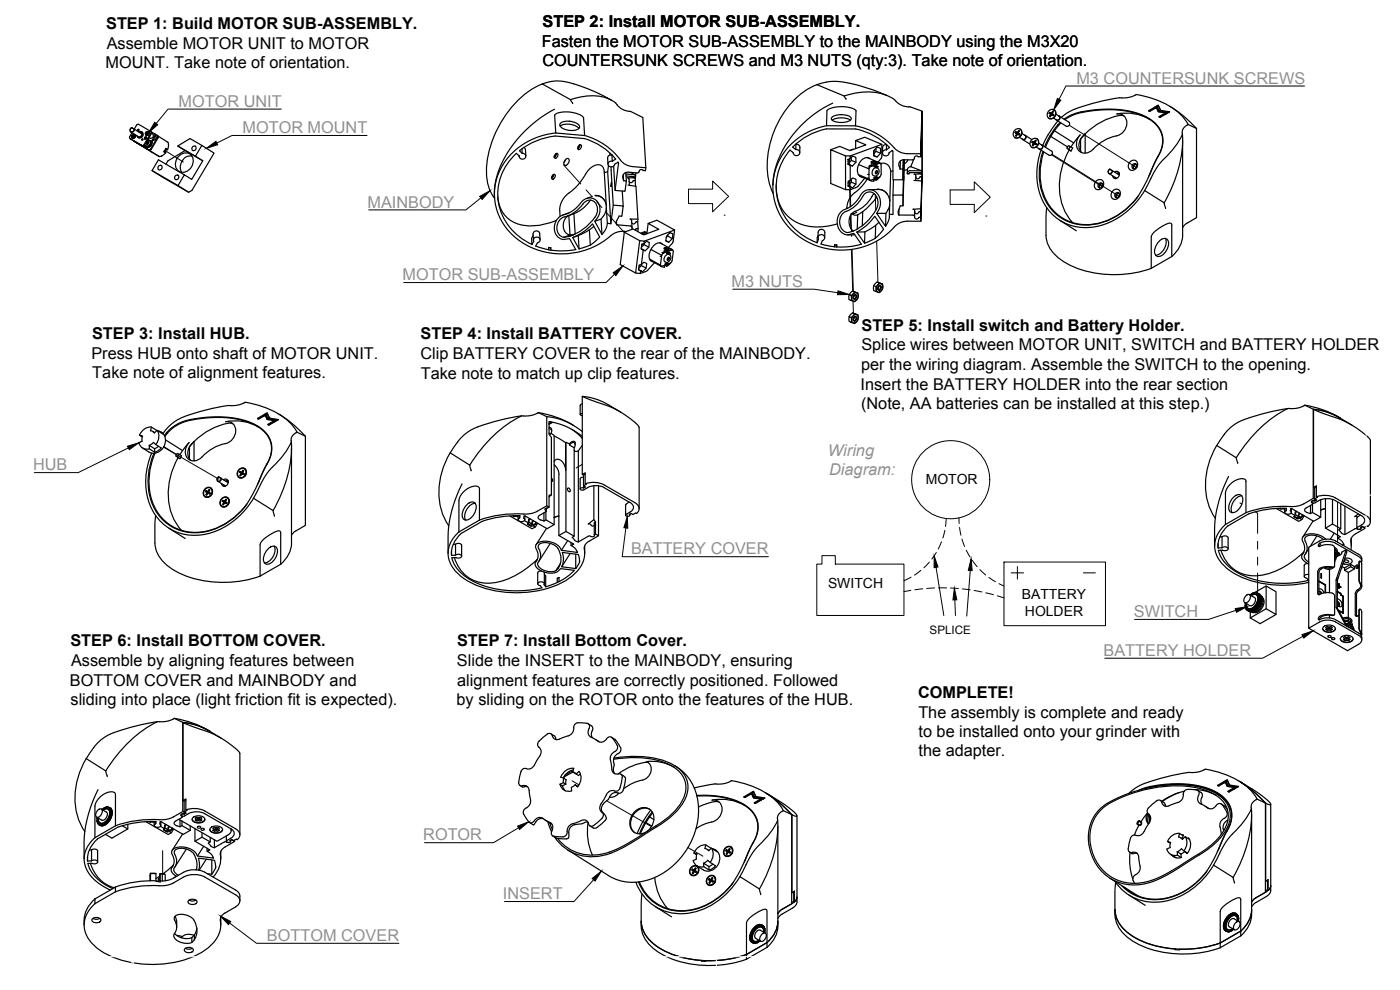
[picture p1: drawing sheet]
<svg xmlns="http://www.w3.org/2000/svg" width="420mm" height="297mm" viewBox="0 0 420 297" stroke-linecap="round" stroke-linejoin="round" font-family="sans-serif">
<defs><g id="words">
<g font-size="4.9">
<text x="31.9" y="8.7">STEP 1: Build MOTOR SUB-ASSEMBLY.</text>
<text x="162.8" y="8.1">STEP 2: Install MOTOR SUB-ASSEMBLY.</text>
<text x="32" y="14.6">Assemble MOTOR UNIT to MOTOR</text>
<text x="162.6" y="14">Fasten the MOTOR SUB-ASSEMBLY to the MAINBODY using the M3X20</text>
<text x="31.7" y="20.5">MOUNT. Take note of orientation.</text>
<text x="162.8" y="19.9">COUNTERSUNK SCREWS and M3 NUTS (qty:3). Take note of orientation.</text>
<text x="27.6" y="101.7">STEP 3: Install HUB.</text>
<text x="126.2" y="101.9">STEP 4: Install BATTERY COVER.</text>
<text x="258.6" y="99.2">STEP 5: Install switch and Battery Holder.</text>
<text x="27.4" y="107.6">Press HUB onto shaft of MOTOR UNIT.</text>
<text x="126.2" y="107.8">Clip BATTERY COVER to the rear of the MAINBODY.</text>
<text x="258.5" y="105.1">Splice wires between MOTOR UNIT, SWITCH and BATTERY HOLDER</text>
<text x="27.7" y="113.5">Take note of alignment features.</text>
<text x="126.3" y="113.7">Take note to match up clip features.</text>
<text x="258.4" y="111">per the wiring diagram. Assemble the SWITCH to the opening.</text>
<text x="258.3" y="116.9">Insert the BATTERY HOLDER into the rear section</text>
<text x="258.4" y="122.8">(Note, AA batteries can be installed at this step.)</text>
<text x="21.1" y="194">STEP 6: Install BOTTOM COVER.</text>
<text x="137.2" y="194">STEP 7: Install Bottom Cover.</text>
<text x="21.3" y="199.9">Assemble by aligning features between</text>
<text x="137.1" y="199.9">Slide the INSERT to the MAINBODY, ensuring</text>
<text x="21" y="205.7">BOTTOM COVER and MAINBODY and</text>
<text x="137.2" y="205.7">alignment features are correctly positioned. Followed</text>
<text x="275.5" y="209.5">COMPLETE!</text>
<text x="21.2" y="211.7">sliding into place (light friction fit is expected).</text>
<text x="137" y="211.7">by sliding on the ROTOR onto the features of the HUB.</text>
<text x="275.6" y="215.3">The assembly is complete and ready</text>
<text x="275.7" y="221.1">to be installed onto your grinder with</text>
<text x="275.7" y="227">the adapter.</text>
</g>
<g font-size="4.9" fill="#909090">
<text x="323" y="25.1">M3 COUNTERSUNK SCREWS</text>
<text x="53.6" y="32">MOTOR UNIT</text>
<text x="72.8" y="39.9">MOTOR MOUNT</text>
<text x="110.3" y="62.3">MAINBODY</text>
<text x="120.8" y="84.1">MOTOR SUB-ASSEMBLY</text>
<text x="219.6" y="86.1">M3 NUTS</text>
<text x="248.5" y="136.8">Wiring</text>
<text x="9.9" y="141.1">HUB</text>
<text x="248.9" y="142.6">Diagram:</text>
<text x="189.4" y="166.3">BATTERY COVER</text>
<text x="340.3" y="185.2">SWITCH</text>
<text x="331.2" y="196.8">BATTERY HOLDER</text>
<text x="127" y="252.1">ROTOR</text>
<text x="150.9" y="269.8">INSERT</text>
<text x="80.1" y="282.3">BOTTOM COVER</text>
</g>
<g font-size="4.2">
<text x="277.8" y="145.2">MOTOR</text>
<text x="248.5" y="176.5">SWITCH</text>
<text x="306.7" y="179.6">BATTERY</text>
<text x="307.6" y="184.7">HOLDER</text>
</g>
<g font-size="3.5" fill="#fff">
<text x="39" y="8.8">1</text>
<text x="89" y="8.8">2</text>
<text x="189" y="8.8">4</text>
<text x="239" y="8.8">5</text>
<text x="39" y="290.8">1</text>
</g>
<text font-size="3.5" x="279" y="190.1">SPLICE</text>
</g></defs>
<!-- layer: Visible -->
<g fill="none" stroke="#000" stroke-width=".36">
<path d="M39.3 39.6l2.2 1.4M39.5 38.3l.8 .4zM39.5 38.3a.68 .68 0 0 0-.5 .8 .68 .68 0 0 0 .8 .5 .68 .68 0 0 0 .5-.8M39.5 38.3a.71 .71 0 0 0-.5 .8 .71 .71 0 0 0 .9 .6 .71 .71 0 0 0 .4-1M39.6 39.8l-.7 1.4 .2 .4M40.3 38.7l.7-1.2 .4-.2 3.7 2.1M40.3 38.7l2.2 1.4-.2-.4-.5-.1M41.4 38.9l.3-.1v.3l-.3 .1zM41.6 39.6a.86 .86 0 0 1 1.2 .4 .86 .86 0 0 1-.5 1.1l-.8 .2-.4-.6M41.7 38.8l-.3 .1v.3M42.2 39.7h.1M42.3 39.7a.77 .77 0 0 1 .1 1 .77 .77 0 0 1-.9 .3"/>
<path d="M42.4 39.5a1 1 0 0 1 .4 1.4 1 1 0 0 1-1.4 .3M43.9 39.8l-.1 .2 .4 .2-.4 .2M43.9 39.8l.4 .2zM44.1 39.9l.2-.3 .2 .1-.2 .3 .2 .1-.1 .3-.2-.2M44.3 39.6l.2 .5M44.5 39.5a.61 .61 0 0 1 .1 .8 .61 .61 0 0 1-.8 .3M44.6 39.6h.1M44.7 39.8h.1M45.1 39.3l.1 .7-2 3.4-.6 .2M45.1 39.4l.2 .1M45.4 39.5l.1 .6M45.5 39.6l.9 .5"/>
<path d="M162.8 25.2l8.4 4.7 .7 1.2M162.8 25.2a28.1 28.1 0 0 0-14.5 15.7 21.4 21.4 0 0 0-1 16.7l1.1 1.9M165.5 24.5a13.7 13.7 0 0 1 6.6 .7l6.3 2.3 5.1 2.6M165.5 24.4l-2.7 .8M166.4 32.8a35 35 0 0 0-17.5 20.7l-.5 2.7v3.1M166.8 39.9a19.9 19.9 0 0 0-18.3 16.3 17.9 17.9 0 0 0 13.7 19.1 23.2 23.2 0 0 0 22.1-5.3l1.8-.6h1.3M166.8 39.9l-.3-5.4a7.8 7.8 0 0 1 7.7 .1l.9 .8 .4 5.3M166.8 39.9l8.7 .8M168.1 37.8a4.8 4.8 0 0 1 5.6 .7M168.4 36.8a5 5 0 0 1 5.4 .8l.1 .4a2.32 2.32 0 0 1-2.8 1.1l-1.6-.3a1.62 1.62 0 0 1-1.4-1.7zM171.2 29.9a15.3 15.3 0 0 1 12.8 .4l.8 .6a5.3 5.3 0 0 0 4.5 2.6l3.6 1.7 .9 15.1-.1 .9h-.6a.83 .83 0 0 0-.9-.3 .83 .83 0 0 0-.6 .9l-3-.1M245.2 25.4a25.2 25.2 0 0 0-13.9 16.8 22.2 22.2 0 0 0 .8 15.9"/>
<path d="M245.2 25.4l8.2 3.4M248 37.7a18.8 18.8 0 0 0-15.5 22.9 20.8 20.8 0 0 0 26.7 13.4 22.9 22.9 0 0 0 10.2-6.7l2.3-.9h4.7M248 38.7a19.8 19.8 0 0 0-10.1 5.5M248.1 38.7h8.7a20.1 20.1 0 0 1 10.1 5.5l-.9 .8M248.1 37.7l.1-4.5a8.5 8.5 0 0 1 8.7 0l-.1 4.5M248.1 37.7h8.7M249.6 35.3a5.3 5.3 0 0 1 5.8 0l.1 .3a2.94 2.94 0 0 1-3 1.2l-1.6-.2a1.21 1.21 0 0 1-1.3-1.3zM249.9 31a31.6 31.6 0 0 0-17.7 21.6l-.3 2.9M253.4 28.8l.5 1M253.4 28.8a17.1 17.1 0 0 1 15 1.1M255.1 25a15.8 15.8 0 0 0-9.9 .4M255.1 25l5.7 1.6 5.4 2.1"/>
<path d="M255.2 36a5.7 5.7 0 0 0-5.5 .1M256.8 37.7a21 21 0 0 1 11.6 6.7M268.4 29.9a5.5 5.5 0 0 0 4.8 2.2l3.5 1.2M276.6 35.6l.1-.8-.4 12.2 .4-13.7 .1 19.5-.4 13.6 .3-13.5M276.7 35.7v16.5M304.6 39a1.26 1.26 0 0 1 1.9 .1 1.26 1.26 0 0 1-.4 1.9 1.26 1.26 0 0 1-1.9-.1 1.26 1.26 0 0 1 .4-1.9zM304.8 39.5l-.2 .3M304.9 40l-.3-.2 .8 .4M305 40l.1 .2-.3 .5 .3-.1M305.5 40h.2M305.5 39.6l-.3 .1-.4-.2 .7 .5-.1 .2M305.7 39.2l.2 .1-.2 .7 .4 .3"/>
<path d="M305.8 39.5l-.1-.3-.2 .4M306.2 38.7a1.52 1.52 0 0 1 .2 2 1.52 1.52 0 0 1-1.8 .6M314.7 35.5h.1M314.8 33.2a1.26 1.26 0 0 1 1.9 .1 1.26 1.26 0 0 1-.4 1.9 1.26 1.26 0 0 1-1.9-.1 1.26 1.26 0 0 1 .4-1.9zM315 33.7l-.2 .3M315.2 34.2l-.4-.2 .8 .4M315.2 34.2v.3M315.2 34.6l-.2 .3 .3-.1M315.6 34.4l.1 .1M315.7 34.2h.2M315.8 34.5l.3 .2M315.8 34.5l-.6 .6-.2-.2"/>
<path d="M315.9 33.4l.2 .1-.1 .8M315.9 34.3l.3 .2M315.9 34.3l.4 .2-.2 .2-.3-.2M316 33.7l-.1-.3-.5 .5-.4-.2 .7 .5-.1 .2M316.2 39.1l.2 .1-1.1 1.7-.2-.1zM316.3 33a1.51 1.51 0 0 1 .3 1.9 1.51 1.51 0 0 1-1.8 .6M316.8 37.1l-2.2 3.3M316.9 34.2l.9 .6a.7 .7 0 0 1 .1 .9 .7 .7 0 0 1-.8 .3l-1-.6M317.5 37.5l-1.3 1.6M317.5 36.3l-.7 .8M317.5 37.5h.1M317.7 34.7a.7 .7 0 0 1 .3 1.1 .7 .7 0 0 1-1.1 .1"/>
<path d="M317.9 34.8l2.9 1.8a.74 .74 0 0 1 .1 1 .74 .74 0 0 1-.9 .3l-2.9-1.8M318.2 36.7l-.7 .8M318.4 36.9l-1.9 2.3 5.7 3.7M319.3 35.7a22.4 22.4 0 0 1 12.4-2.9 21.3 21.3 0 0 1 15 4.2 7.6 7.6 0 0 1 .9 9.9 107.3 107.3 0 0 1-6.4 12.5M319.6 35.9a22.2 22.2 0 0 1 12.1-3 20.8 20.8 0 0 1 15 4.2 7.5 7.5 0 0 1 .7 10l-2.6 5.7M336.6 29.4a51.9 51.9 0 0 0-16 4.3l-2.1 1.5M337.3 34.8l-.3-.1a17.6 17.6 0 0 0-11.3 5.5M340.7 28.6l.3-.2a23.6 23.6 0 0 1 14.4 7.1l1.2 1.8M340.7 28.5l-1.6 .7-2.5 .2M344.8 33.2v.1M345.1 35.8a14.2 14.2 0 0 0-9.9-1.6 2.85 2.85 0 0 1 2.8 1.5 2.85 2.85 0 0 1-.4 3.2l-.3 .5a5.7 5.7 0 0 1-3.9 1.8 15 15 0 0 0-5.9 4.1 2.77 2.77 0 0 1-3.7 0 2.77 2.77 0 0 1-.4-3.7l.8-1.1-2 2.4M346.7 32.5l-1.6 .9-.3-.1"/>
<path d="M346.7 32.5l-.1-.4-1.8 1.1M346.7 32.5l-.1-.2-1.7 1M347 32.1h.1M347 31.9l.7 1.5M347.1 31.9l.6 1.5M347.1 32.1l.6 1.3M347.1 31.9h-.1M347.2 31.9l.8 1.4M347.3 31.9h.1M347.6 31.6l.7 1.5M347.6 31.8l.7 1.4-.2 .2 2.7 .3M347.7 31.6l-.5 .2"/>
<path d="M347.7 31.8l-.4 .1M347.7 33.5h.1M347.8 33.5v.1M347.8 33.6l2.4 .4M347.8 33.5l2.7 .4M348.2 33.1l-.2 .2M348.3 33.4h.1M348.5 33.2l2.5 .3M348.5 33.4l2.3 .3M348.6 33.2h-.3M348.6 33.3l-.3 .1M349.7 34l.4 .1"/>
<path d="M349.7 34l-1.8 1 .3 .2 1.8-1.1M349.8 34.3l-1.8 .8M350.4 33.9h-.2M350.5 33.9h-.1M351 33.6l-.2 .1M351 33.6h.1M351.1 31.9a35 35 0 0 1 8 6.7v26.7l-3.2 1.9-1 1.1M359.1 38.6l-2-1a1.54 1.54 0 0 0-2 1l-.3 .9 .1 .8M39 41.6l.2 .1M39.1 41.6l3.7 2.2M39.2 41.7h.1M39.8 40.6l-.1 .2 .3 .3-.3 .1"/>
<path d="M39.8 40.6l.4 .3zM39.8 41.5h.1M39.9 41l-.2 .2 .2 .1 .1-.2M40 40.8l.2-.3 .1 .1v.6l-.3-.1M40 41.5h.1M40 41.1l.2-.2h.1l-.1 .3M40.2 42.3l.1 .1M40.2 40.5v.4l.2 .1M40.3 42.4l4.3 2.5M40.3 42.4l.1 .1M40.4 40.4a.61 .61 0 0 1 .1 .8 .61 .61 0 0 1-.8 .2M40.5 40.5h.1"/>
<path d="M40.5 42.5h.1M40.5 41l-.2 .3M40.5 40.6h.1M41 42.8l.2 .2M41.3 43h.1M42 43.4l5.9 3.6M42.2 43.5h.2M42.4 43.6l.2 .1M42.6 43.7l.1 .1M42.6 41.8l.2-.1 .1 .3-.3 .1zM42.7 43.7l.2 .1M42.7 43.7h.1"/>
<path d="M42.9 41.7l-.3 .1 .1 .3M42.9 43.8h.1M43 43.8l.1 .1zM43.1 43.9h.2M43.3 43.6v.1M43.3 43.8h.1M43.3 43.8v.1M43.3 43.8h-.1l.1 .1M43.4 43.9h-.1M43.4 43.9h.1M43.4 43.6l-.1 .1M43.4 43.6h.1"/>
<path d="M43.4 43.7l-.1 .1M43.4 43.6v.1M43.5 43.8h-.1M43.5 43.9v.1M43.5 43.7h.1M43.5 44l.2 .1M43.5 41.6l.1 .1M43.5 41.7h.1M43.5 41.5l.2 .1M43.5 41.6h.1M43.6 41.6h.1M43.6 41.4l.1 .1"/>
<path d="M43.6 41.5h-.1M43.6 41.3l.1 .1M43.6 41.7h.1M43.6 41.5l.1 .1M43.6 43.9l-.1 .1M43.7 41.4v.1M43.7 41.3l.1 .1M43.7 43.9h.1M43.7 44.1l.2 .1M43.7 41.4h.1M43.7 44h.1M43.7 41.3v.1"/>
<path d="M43.7 43.9v.1M43.7 43.8v.1M43.7 43l.3 .2M43.7 41.2l.2 .1M43.7 44.1h.1M43.7 43l.5 .2M43.7 43l.5 .3M43.7 41.5v.1M43.8 41.2v.2M43.8 41.2h.1M43.8 44l-.1 .1M43.8 42.8l.6 .4"/>
<path d="M43.8 43.9v.1M43.8 42.8l.5 .3M43.8 41.3l-.1 .1M43.8 43.9h.1M43.9 43.9h-.1M43.9 42.8l.5 .3M43.9 44.1l.2 .1M43.9 44h.1M43.9 44.2h.1M43.9 44.1h.1M43.9 42.7l.5 .3M43.9 40.6h.1"/>
<path d="M44 44.1l-.1 .1M44 41.2l-.4 .2v.4M44 40.1l-.2 .3 .2 .1 .2-.3M44 43.9l-.1 .2M44 42.5l.5 .3M44 43.9h.1M44 43.9v.1M44.1 44v.1M44.1 44.1l.2 .1M44.1 44.2h.1M44.1 42.4l.5 .3M44.1 42.3l.5 .4"/>
<path d="M44.1 40.6h.1M44.1 44.1h.1M44.2 42.3l.3 .1M44.2 44.1l-.1 .1M44.2 40.2l.1-.2 .1 .1-.1 .2M44.2 44l-.1 .1M44.2 43.9h.1M44.2 43.9l.1 .2M44.2 43.1v.1M44.2 43.2v.1M44.3 43.1h-.1M44.3 44.8l3.3 2"/>
<path d="M44.3 43.1h.1M44.3 42l.5 .1M44.3 44.2h.1M44.3 44l.2 .2M44.4 44.1h.1M44.4 44.1l-.1 .1M44.4 43.9h.1M44.4 43.9v.1M44.4 41.9l.9 .5M44.4 43.8v.1M44.4 43v.1M44.4 43.1v.1"/>
<path d="M44.4 43h.1M44.5 43h-.1M44.5 43.9v.1M44.5 42.4v.1M44.5 42.8l-.5-.3 .6 .4M44.5 42.8h.1M44.5 44l.2 .1M44.5 42.5v.1M44.6 44l.1 .1M44.6 44.2h-.1M44.6 43.9l-.1 .1M44.6 43.8v.2"/>
<path d="M44.6 42.9l-.6-.3 .6 .4M44.6 44v.1M44.6 43.8h.1M44.6 43h-.1M44.6 44.1v.1M44.6 42.9v.1M44.6 42.6v.1M44.6 42.7l-.1 .1M44.6 40.1l-.1 .3M44.7 43.8v.1M44.7 43.9l.2 .1M44.7 41.3l.3 .2"/>
<path d="M44.7 43.7h.1M44.7 43.7l.4 .1M44.8 43.6l-.1 .1M44.8 43.7v.1M44.8 43.8l-.1 .1M44.8 44.1h-.1M44.8 43.9v.2M44.8 43.8l.2 .2M44.8 43.9h.1M44.8 43.7h.1M44.8 43.6h.1M44.9 43.5l.1 .2"/>
<path d="M44.9 43.5h.1M44.9 43.5l.2 .1M44.9 43.8l.1 .2M44.9 43.7l.2 .1M44.9 43.8h.1M45 43.7h-.1M45 44h-.1M45 43.8h.1M45 43.5h.1M45 43.4h.1M45 43.3l.2 .2M45.1 43.5v.1"/>
<path d="M45.1 43.3h.1M45.1 43.3h-.1M45.1 43.7h.1M45.1 43.5l.2 .1M45.1 43.5h.1M45.1 43.1l.2 .2M45.1 43.7l.1 .1M45.1 43.6v.1M45.1 43.2l.1 .1M45.2 43.1v.1M45.2 43.8h-.1M45.2 43.1h-.1"/>
<path d="M45.2 42.9l.3 .3M45.2 43h.1M45.2 43.3l.2 .1M45.2 42.9h.1M45.2 44.7l-.6 .2M45.2 43.5h.1M45.2 43.3h.1M45.3 42.8h.1M45.3 42.6h.1M45.3 43.4h.1M45.3 42.5v.1M45.3 42.7h.1"/>
<path d="M45.3 42.5h.1M45.3 43.4h-.1M45.3 43h.1M45.3 43.5v.1M45.3 42.9h-.1M45.3 43.1l.2 .1M45.3 43l.2 .2M45.3 43.6v.1M45.3 43.1h-.2M45.3 43v.1M45.3 43.3h.1M45.4 42.4l-.1 .1"/>
<path d="M45.4 43.2l-.1 .1M45.4 43.3v.1M45.4 42.9h-.1M45.4 42.9h.2M45.4 42.8l.2 .1M45.4 42.8v.1M45.4 42.6l.2 .1M45.4 43v.1M45.4 42.6h.1M45.4 42.6l-.1 .1M45.4 40.1l-2 3.5-.6 .2M45.4 43.2v.1"/>
<path d="M45.4 43h.1M45.5 42.8h-.1M45.5 42.4v.2M45.5 40l.3 .2M45.5 42.6h.1M45.5 43.2h-.1M45.5 43.2h.1M45.5 42.4l.1 .1M45.6 43h-.2M45.6 42.7l-.1 .1M45.6 51.2l11 6.5M45.8 40.2a.77 .77 0 0 1 .1 .9 .77 .77 0 0 1-.9 .3"/>
<path d="M46.4 40.1l.1 .4-.8 1.5-.6 .3M46.4 40.1l.3 .3v.5l-.8 1.3-.6 .2M46.7 40.3l.6 .5v.4l-2.1 3.5M46.7 40.7a.91 .91 0 0 1-.8 1.4M47.2 40.6l.3 .3-.1 .5-2.2 3.6h-.4l-3.5-2M47.5 40.8l2.9 1.9 .2 .7M47.6 46.8l.3 .2M48.5 46.8h.1M48.6 46.8l-.7 .2M49.2 45.5l.4 .2M49.3 45.3l.1 .1M49.4 45.3l-.2 .2 .4 .2"/>
<path d="M49.4 45.6h-.1M49.4 45.3l-.1 .2M49.6 45.7l.2 .1M49.7 44.6l.6 .3zM49.7 44.8l-.3 .6M49.7 44.9l-.2 .4M49.8 44.5l.1 .1M49.8 45.8l-1.3 1M49.8 44.7v.3l-.2 .4h-.2l.1 .1M49.9 44.6l.2 .1M49.9 44.6v.1M50.1 44.7v.1"/>
<path d="M50.1 44.7l-.4-.1-.3 .8M50.5 43.4h.1M50.6 43.4l-.3 1.5M50.6 43.4h-.1M53.3 43.8l5.4 3.1M53.6 47a2.44 2.44 0 0 1 3.3-.9 2.44 2.44 0 0 1 .9 3.3 2.74 2.74 0 0 1-2 2.2 2.74 2.74 0 0 1-2.8-1 3.3 3.3 0 0 1 .6-3.6zM54.5 48.6l-.4 1.6 .4 1.5M55.3 52.5l-7.8-4.6-1.9 3.3 11 6.5 1-.6 6.6-11.2-3.6-2.3-1.9 3.3 2.2 1.3-3.4 5.6-2.2-1.3-1.9 3.2M55.5 45.2l5.4 3M57.6 46.8h-.1a2.79 2.79 0 0 0-3 1.8M60.6 43.6l-3.6-2-3.7 2.2 2.2 1.4-5.1 3.1-.6 1M149.4 59a9 9 0 0 0 9.4 8.8 19.8 19.8 0 0 0 8.2-1.7"/>
<path d="M155.8 46.8l-.8-.8a16.1 16.1 0 0 0 3.4 26.7l1.2 .6M156.7 44.7v1.3M156.7 46l-.8-.8a21 21 0 0 1 10.8-4.4l8.6 .8a18.9 18.9 0 0 1 9.5 6.1M156.7 46a.94 .94 0 0 1 1 1 .94 .94 0 0 1-1.1 .9 .94 .94 0 0 1-.8-1.1v.2M157.2 44.3l.5 .7M157.7 45l.1 1.8M165.9 52.5l.3-.2a.76 .76 0 0 1 .5 .9 .76 .76 0 0 1-.9 .6l-.3-.5zM166.1 52.4l-.6 1M166.2 52.3l-.2 .7-.5 .5M166.3 47.1l.6-1-.1 .6-.5 .5M166.8 46.2l.2-.2a.76 .76 0 0 1 .5 1 .76 .76 0 0 1-.9 .5l-.3-.5zM169.7 47.8l-.5 .9"/>
<path d="M169.8 47.8l.7-.3a1.2 1.2 0 0 1 .1 1.4 1.2 1.2 0 0 1-1.2 .6 1.38 1.38 0 0 1 .4-1.7zM173.8 43.6l.2-.2a.76 .76 0 0 1 .5 .9 .76 .76 0 0 1-.9 .6l-.2-.5zM174 43.5l-.6 1M174 43.5l-.1 .6-.5 .5M175.4 40.6a21.4 21.4 0 0 1 11.6 8.3l2.2 1 4.6 .4M177.8 58.9l-1.8 .7M178.6 58.7a3.3 3.3 0 0 1 3.4 3.7M179.1 58.7h-.5a3 3 0 0 1 2.9 1.6M182.4 51.5l.9 15.6M182.6 49.7l-.2 1.8-1 .3M183.1 45.9l-.1 .6M183.4 50.1l.6 11.4"/>
<path d="M183.5 54.7l-.1 1.2zM183.6 46.5l.2 1.9 1-.6M183.6 46.5h.1M183.7 46.5h-.7l-.6 .6 .1 2.2M183.8 48.4a.95 .95 0 0 0-1.2 .5 .95 .95 0 0 0 .4 1.2 .95 .95 0 0 0 1.2-.3l.3-.5M184.1 49.8l.5 7.3M185.5 48.6l.1 .3-1 8.2 3 .3 .4-3.1-.9-.1M185.5 48.7l-1.1 .6M186.8 57.3l.2 4.5M187 52.4l.1 1.8M187.8 51.8l.2 2.5M187.9 52.2l2.7 .2"/>
<path d="M187.9 52.8l2.4 .2M188.5 55.5l2.4 .4 .6 9.9-.1 3.7M188.6 51.7a1.49 1.49 0 0 0-1.5 .6 1.49 1.49 0 0 0 0 1.6l.1 .3M188.8 53.8l.1 1.8M188.8 53.8l-.5-.5 2.4 .1-.1 .8h-.5l-.7 .6-.6-.3M189.2 51.7l1.4 .7M189.5 52.9l.8 .4M190.3 53v.3M190.3 53.3h.1M190.6 52.4l.1 1M190.6 54.2l.1 1.7M190.8 51.9l-.1 1.5"/>
<path d="M233 55.5a11.7 11.7 0 0 0 13 12.6l3.4-.5 1.9-.4M237.9 44.2l.9 .7M238.8 43.3v1.6M238.8 44.9a.97 .97 0 0 1 1.2 .8 .97 .97 0 0 1-1 1.1 .97 .97 0 0 1-1-1l-.9-.8a17.2 17.2 0 0 0 5.6 26.7l2.5 1.1M238.9 43.3l.8 .2 .4 .7M240.1 44.3l-.1 1.5M249.3 44.9l2.7-1 3.1 1.3 4.8-1.7-3.1-1.3 2.7-1 5.1 2.1-9.5 3.5M253.7 46.8h1.4v.8l-.6 .2v1.5l.7 .3v4.5l-.7 .3v1.5l.7 .2v.8h-1.4zM253.7 46.8l-4.4-1.9v10.2l4.5 1.8M254.5 49.3l1.3 .5M254.5 55.8l1.4 .6-.7-.3M255 54.2l-.5 .8"/>
<path d="M255 47.6l-.5 .8M255.1 47.6l.7-.8 1.1 .4v1.5l-1.1 1.1-.6-.2M255.2 54.1l.7-.7 1 .3v1.6l-1 1.1M255.5 47.2v.9l-1 1.1M255.5 48.1l1.4 .6M255.5 53.7v1l-1 1.1M255.5 54.7l1.4 .6M255.9 44.8l-.9 .4M255.9 44.8h.2M256.8 56.3l-1.6 .6M256.8 42.2v2.4M257.6 52.4l3.2 1.3"/>
<path d="M257.7 49.4l3.1 1.3M258 52.8l3.4 1.5M259.5 53.5l-2 2.4-.7 .4M260.2 53.8a23.4 23.4 0 0 1-4.8 5.1l-.9 1.8-.4 1.9M260.3 47.3l3.4 1.4M260.8 50.7v3M260.8 53.7l.6 .5 .8 .1M261.1 47.6a2.23 2.23 0 0 0-3.2 1.3 3 3 0 0 0 .5 4.2l.4 .1M261.6 48.5l-.2 .1 .5 .2M261.7 48.5l.2 .3M261.9 48.8l.3 .1v.7l-1 .4 2.8-1.1M262.1 48.4l.6 .1"/>
<path d="M262.1 48.4l-.5 .1M262.1 48.4l.3 .3M262.2 49l.3-.1-.3 .2M262.2 46.7l1 .4M262.2 48.9l-.8 .7-.6 1.1M262.2 53.7v.7M262.3 50.6a1.14 1.14 0 0 1 1.5 .6 1.14 1.14 0 0 1-.6 1.5 1 1 0 0 1-1.3-.2 1 1 0 0 1 0-1.3zM262.3 48.6l.3 .1M262.3 49.9l.6-.2 .5 .2M262.3 53.2l.6-.2 .5 .2M262.3 48.6h.7v.7l-.6-.6M262.3 58.1l-.1 .2a11.4 11.4 0 0 1-6.3 5.5 3.7 3.7 0 0 0 .2 5.5"/>
<path d="M262.4 45l-.2 .5M262.4 53.8l-.2 .1M262.5 53.6l-.3 .2M262.5 53.7l.2 .2M262.6 49.2l-.4 .1M262.8 49.9l.4 .1zM262.8 53.3h.4zM262.8 53.5l-1.7 .6M262.9 50.1l-.6-.2 .6 .4M262.9 53.4l-.6-.2 .6 .4M262.9 51.4l.2-.2a.44 .44 0 0 1 .3 .6 .44 .44 0 0 1-.7 .2zM262.9 44.5v.9l-.7 .8"/>
<path d="M262.9 45.4l1.4 .6M263 53.6v.5l-.5-.4M263 48.6l1 .3M263 50.1h-.1l.1 .2M263.1 53.4h-.2l.2 .2M263.1 51.2l.1 .5-.4 .4M263.1 59.2l-2 2.3-2.2 2M263.2 50h-.4M263.2 53.3h-.4M263.2 44.1l1 .4 .1 1.5-1.1 1.1-1-.4v-1.5zM263.4 49.9v.2zM263.4 50l-.4 .3 .4-.2"/>
<path d="M263.4 53.2v.2zM263.6 56.9h-2.7M263.6 56.9l-.4-.1a3.1 3.1 0 0 1 3.1 1.5M264 48.9l-1 .4M264 53.1l-1 1M264.1 48.9l.3 .4M264.2 49.1a2.36 2.36 0 0 1 3.1 2.3l-.3 9a3.6 3.6 0 0 0-3.8-3.6M264.4 49.3l.1 3.1-.4 .7-1 .5 .3-.2M264.6 43.3v3.8l-1.1 1.5M266 45l.1-1.6h-.6l-.6 .6-.1 1.8M266 45a.97 .97 0 0 0-1.1 .8 .97 .97 0 0 0 1 1.1 .97 .97 0 0 0 .9-1.1M267.8 45.1l.2 .3v8.5h3v-3.2h-.9l.1-2.4"/>
<path d="M267.8 45.1l-1 .8M268 51.3l-.7 .1M268.1 53.9l-.1 4.6M268.4 44.4l.9 .8 1.7 .8 5.3 .1M269.8 49.8l.3 .9M271.1 47.9l-.1 2.8M271.1 49.8l.2-1.9-.3 10.6M271.2 47.9l-.2 6M271.2 52.9v1.2zM271.4 47.9l-.4 13.9M272.3 52.1h.5M272.3 50.9l-1 .2"/>
<path d="M272.3 50.9v1.2M272.4 47.9l-.3 .7-.7 .5M272.8 52.1h.1M273.3 50l-.7 .3-.3 .6M274.2 47.9l-.9 2.1 3.2 1.2M274.3 54.1l2.3 .2M274.4 47.3v.2M274.8 53a.61 .61 0 0 0 .6 .7 .61 .61 0 0 0 .7-.5M275.4 51.8l1 .4-.1-.4M276.3 53l.4-.1v-.7l-2.4 .1 .5 .4v1.5M276.3 51.8h-3.2l-.3 .3M276.3 53l-.2 .2"/>
<path d="M276.3 47h-.6a.83 .83 0 0 0-1-.1 .83 .83 0 0 0-.4 .9l-3.1 .1a1.37 1.37 0 0 0-1.4 1.9M276.3 46h.1M276.5 51.2h-3.4a.87 .87 0 0 0-.8 .9M276.6 51.2l.1 .9M304.5 41.3h.1M305.4 40.1l.1 .2M305.6 40.3h-.3l-.3 .6-.2-.2M306 40.3h.1M306.1 40.3l-.2 .2-.3-.2 .3 .2M306.7 40l.9 .6a.7 .7 0 0 1 .1 .9 .7 .7 0 0 1-.8 .3l-1-.6M306.9 41.9l2.2 1.3M307.5 40.5a.7 .7 0 0 1 .3 1.1 .7 .7 0 0 1-1 .1"/>
<path d="M307.7 40.6l2 1.3M309.6 41.9a1.26 1.26 0 0 1 2 .1 1.26 1.26 0 0 1-.4 1.9 1.26 1.26 0 0 1-2-.1 1.26 1.26 0 0 1 .4-1.9zM309.8 42.4l-.1 .3M310 43.3l-.2 .3 .4-.1M310.4 43.1l-.7-.4 .4 .2v.3M310.4 43l.1 .2M310.5 42.9h.2M310.6 43.2l.3 .2M310.6 43.2h-.2l-.4 .6-.2-.2M310.7 42.1l.2 .1-.2 .4M310.7 42.6l.1 .4M310.7 43l.3 .2"/>
<path d="M310.8 43l.3 .2-.2 .2-.3-.2M310.8 42.4l-.1-.3-.4 .5-.5-.2 .7 .5-.1 .2M311 44.1l.9 .6M311 43.4h.1M311 43.2h.1M311.2 41.6a1.52 1.52 0 0 1 .2 2 1.52 1.52 0 0 1-1.8 .6M311.7 42.9l1 .6a.74 .74 0 0 1 .1 .9 .74 .74 0 0 1-.9 .4l2.9 1.8a.74 .74 0 0 0 .9-.3 .74 .74 0 0 0-.1-1M312.4 45a18.1 18.1 0 0 0 4.3 20.1 15.8 15.8 0 0 0 18.4 .5 23.9 23.9 0 0 0 8.4-8.4M312.5 43.4a.7 .7 0 0 1 .3 1.1 .7 .7 0 0 1-1 .1M312.7 43.5l2.9 1.8M313 45.4a17.3 17.3 0 0 0 4.4 19.2 15.7 15.7 0 0 0 19-.6 23 23 0 0 0 4.8-4.6M313.2 45.6a17 17 0 0 0 4.6 19.1 15.3 15.3 0 0 0 17.7-.2 22.5 22.5 0 0 0 6-5.6"/>
<path d="M314.6 40.4l-1.7 3.2M315.1 40.8l-1.6 3.2M315.3 40.9l5.1 3.2 .3-.4 .6 .3M315.4 40.9l-1.6 3.3M320.4 44.1l-.1 .5 .6 .4M320.8 44.6v.3l.6 .4-.5-.3M320.8 44.6l.4-.6 .7 .4-.5 .9M320.9 45a19.3 19.3 0 0 0 .1 20.7l.9 1.1M321.4 45.3h.1M322.2 42.9l-.8 1.2M324.9 40.9a3.7 3.7 0 0 0-.3 4.9M325.7 40.2l-1.4 1.6v3.6"/>
<path d="M325.7 40.2v5.8M325.7 40.2l-.8 .7M329 54.3a1.31 1.31 0 0 1 1.9-.1 1.31 1.31 0 0 1 .1 1.9 1.35 1.35 0 0 1-2 .7 1.35 1.35 0 0 1-.3-2.1zM330.8 55.1a.88 .88 0 0 0-.8 1.3M330.9 55.2a.8 .8 0 0 0-.9 .3 .8 .8 0 0 0 .1 .9M332.8 52.1l2.3 1.4M332.8 52l.7-.1 .3-.7 2.1 1.3M333.1 50.8l.8 .4zM333.1 50.8l-.5 .6 .2 .6M333.1 50.8l-.5 .6 .2 .7M333.9 51.2l-.4 .7-.7 .2M334 57.2a1.31 1.31 0 0 1 1.9-.1 1.31 1.31 0 0 1 .1 1.9 1.35 1.35 0 0 1-2 .7 1.35 1.35 0 0 1-.3-2.1z"/>
<path d="M334.5 51.6a1 1 0 0 1 1.4 .4 1 1 0 0 1-.6 1.4l-.3 .1a.83 .83 0 0 1-1.1-.8M334.6 53.2l.2 .4M334.7 53.4v.2M335.3 52.1l.6 .1M335.8 52.2h.1M335.8 51.9h-.2M335.8 58a.88 .88 0 0 0-.8 1.3M335.9 51.9l-.7 .1M335.9 52.2h.1M335.9 58.1a.8 .8 0 0 0-.8 .3 .8 .8 0 0 0 0 .9M339.2 48.5a1.31 1.31 0 0 1 1.9-.1 1.31 1.31 0 0 1 .1 1.9 1.35 1.35 0 0 1-2 .7 1.35 1.35 0 0 1-.3-2.1zM341 49.3a.88 .88 0 0 0-.8 1.3"/>
<path d="M341.1 49.4a.8 .8 0 0 0-.9 .3 .8 .8 0 0 0 .1 .9M343.5 57.2l5.9 3.7M354.9 40.3a37.9 37.9 0 0 1-5.5 20.6M354.9 40.3a30.7 30.7 0 0 1-6.8 8.6 34.9 34.9 0 0 0-4 7.2l-.6 1M354.9 42v28.6a8.6 8.6 0 0 1-3.2 6.4M159.6 73.4l.6-1a.92 .92 0 0 1 .4-1.2 .92 .92 0 0 1 1.2 .3 .92 .92 0 0 1-.2 1.3l-.3 .1-.5 .9 3.9 1.1M160 70.7l-.5 .8 .1 1.9M162.1 72l-.1-1.9a1.01 1.01 0 0 0-1.1-.8 1.01 1.01 0 0 0-.9 .9l.1 1.9M164.7 74.2l.6 .1M164.7 74.9l.7 .1M165.3 74.4v.7M165.3 74.4l-.7-.1 .1 .7"/>
<path d="M169.4 65.1a3.4 3.4 0 0 0-2.2 2.7 3.4 3.4 0 0 0 1.5 3.3l.5 .1M170.5 64.7a3.3 3.3 0 0 0 .2 5.7l.4 .1M170.6 63.9l-1.8 .6M170.7 64.7l.4 5.8M170.7 70.9l-1.5 .3M171.1 70.5l-1.9 .7M172 70.5l-1.3 .5M172.2 64.1l.4 6.1M172.4 70.3l-1.3 .2M173.5 70.7l3.4-1.8 .3 4.7M173.5 70.7l.3 4M173.5 70.7l-1.6 .6"/>
<path d="M175 61.2a9.8 9.8 0 0 1-5.6 3.9M175 61.2a2.33 2.33 0 0 1 2.6-1.1 2.33 2.33 0 0 1 1.7 2.4 5.1 5.1 0 0 1-2 4.2 14.9 14.9 0 0 1-6.6 4.3M177.2 73.5l-3.4 1.2M177.2 73.6l2.8-2.5-2.2-3.9a15.9 15.9 0 0 1-5.9 4.1l1.9 3.4M177.3 60l-.2 .2a10.7 10.7 0 0 1-4.9 3.9l-1.9 .7M178.2 67.9l-1.3 1M180.4 65.8l.3 4.5M182 61.9l-.7-10.5a2.03 2.03 0 0 0-1.3-1.9 2.03 2.03 0 0 0-2.2 .5l-1.3 1.2a22.5 22.5 0 0 1-6.9 7.7l-.7 1-.8 1.8-.1 1.1 .1 2.1M182 62.4l-.1 .6a5.4 5.4 0 0 1-1.5 2.8l-1.9 .6M182 62.4l.3 4.6M185 66.3l.1 1.1M185.1 67.4l4.3 .5 .4 .9"/>
<path d="M185.8 64.8l.8 .1 .4-3.1-3-.3-.7 5.6-1-.1-.1 .6a5.5 5.5 0 0 1-1.5 2.7l-2.2-3.9 .7-.9a3.7 3.7 0 0 0 .7-3.8 3.7 3.7 0 0 0-3.1-2.3 3.9 3.9 0 0 0-3 2.1 11.6 11.6 0 0 1-5.6 3.4 3.8 3.8 0 0 0-1.9 3.7 3.8 3.8 0 0 0 2.8 3.3l1.8-.3 1.9 3.3a22.5 22.5 0 0 1-7.5 .1M185.8 64.8a2.9 2.9 0 0 0-.7 2.6M187.4 69.7l2.6-1 3.2 1.8 4.5-1.7-3.2-1.8 2.6-.9 5.4 2.9-9.1 3.4M187.4 69.4l.5 .1M189.1 65.7l2.4 .1M189.1 65.7l.5 .5M189.5 66.2l.2 2M191.4 66.6h-.4a.78 .78 0 0 1-.6 .5 .78 .78 0 0 1-.8-.3M191.5 68.6h-.5l-.5 .4M192 72.2l1.4 .2-.1 .7-.7 .2-.2 1.4 .6 .3-.5 4.4-.7 .2-.2 1.4 .7 .3-.1 .8-1.4-.2zM192 72.2l-4.6-2.5-1.3 9.7 4.7 2.5M192 79.5l-.2 .3"/>
<path d="M192.4 74.6l1.2 .7M192.5 79.7l1.4 .8M192.6 70.1l1.2-.4 .1 .5M192.8 73.2l-.2 .3M193.3 73.1l.7-.7 .9 .4-.2 1.4-1.1 1.1-.6-.3M193.3 73.4l1.4 .8M193.3 73.1v.3l-.8 .8M193.5 70.2l.2 .1M193.5 70.2l-.5 .1M193.8 69.7l-.3-.2-1.2 .5M194.5 67l-.4 3.1M194.9 77.7l3.3 1.9"/>
<path d="M195.2 78.1l3.4 1.9M195.3 74.8l3.3 1.8M196.4 78.8l-2.1 2.3-.6 .4M198.1 72.9l3.4 1.9M198.2 79.5l.3 .4M198.6 76.6l-.4 3M198.8 73.2a2.07 2.07 0 0 0-3.1 1.1 3.1 3.1 0 0 0-.2 4.1l.4 .1M199 75.3h.1M199.5 74.5h-.3l.5 .3M199.5 79.6h.1M199.5 74.4l.3 .3M199.5 79.6l.3 .1"/>
<path d="M199.7 79.1l.5-.2 .6 .3-.4 .3 .4-.2M199.8 79.5l.3 .4 .1-.4M199.8 74.7l.3 .2-.1 .7-1 .3 2.7-1M199.8 74.8h-.1M199.8 72.2l.9 .5M199.9 74.3l.6 .2M199.9 74.3l-.4 .2M199.9 74.3l.8 1 .1-.6-.7-.1M200 79.4l-1.5 .5 .9 .2 .1-.5M200.1 75.9l.5-.2 .6 .3-.4 .3 .4-.2M200.1 75l.2-.1zM200.1 74.5l.3 .2"/>
<path d="M200.1 74.9l-.9 .7-.6 1M200.1 79.2l.4 .1M200.2 79.1l.4 .1h-.4zM200.2 79.4l-.5-.3 .5 .4M200.4 70.8l1.4 .8M200.4 70.5l-.4 .7M200.4 75.1l-.4 .2M200.4 79.4l-.2 .1h.2M200.4 77.3l.2-.1a.43 .43 0 0 1 .2 .6 .43 .43 0 0 1-.6 .2zM200.4 79.2l-.1 .1M200.5 76l.4 .1M200.6 75.9l.4 .1-.4 .1z"/>
<path d="M200.6 76.3a1.52 1.52 0 0 0-1.1 2.2M200.6 76.2l-.5-.3 .5 .4M200.7 76.3h.1M200.7 77.2l-.1 .5-.3 .3M200.7 76.3a1.26 1.26 0 0 1 .4 1.7 1.26 1.26 0 0 1-1.6 .5M200.8 74.7l1 .2M200.8 76.2l-.2 .1h.2M201.1 69.8l.9 .4-.2 1.4-1.1 1.1-.9-.4 .2-1.4zM201.2 78.9l-1.1 1M201.7 74.9l-1 .4M201.8 74.9l.3 .4-.4 3-.4 .6-.6 .2M202 72.4l-.2 .5-1.2 1.4"/>
<path d="M202.5 69l-.5 3.4M245.5 71.3v-1.6a1.01 1.01 0 0 1 1.1-.9 1.01 1.01 0 0 1 .9 1v1.5M245.5 70.7l-.2 .6-.1 1.5M246.8 72.2l-.4 1 4.1 .8M246.8 72.2a.95 .95 0 0 0 .5-1.3 .95 .95 0 0 0-1.3-.4 .95 .95 0 0 0-.4 1.3l-.4 1M250.4 74l.1-.5h.6v.6M250.5 74l.6 .1M252.9 64l.5-.3a10.3 10.3 0 0 0 5.9-5.3 2.35 2.35 0 0 1 2.6-.7 2.35 2.35 0 0 1 1.5 2.2 5.1 5.1 0 0 1-1.5 4.6 12.4 12.4 0 0 1-7.5 5.3 3.5 3.5 0 0 1-1.5-5.8zM255.6 64.1l.7 .4h1.1M256.5 70.4l-2.1 .1M257.1 63.7l-1.4 .4M257.4 64.5l-.1 4.3"/>
<path d="M258.9 63.5l-.1 4.2M258.9 63.5l-1.5 1M259.6 69.6l-.1 3.4-2.4-3.4a15 15 0 0 0 5.4-4.7l2.7 3.9-2.5 2.7M259.6 69.6l3.2-2-.1 3.9M259.6 69.6h-2.5M262.7 71.5l-3.2 1.5M263.8 66.7l-1 .9M265.9 64l-.1 3.9M267 61.5l-.3 1.1-.8 1.4h-2.8M267 60.4l-.1 3.9M269.8 64.5h4.2M269.8 64.5a3 3 0 0 1 .4-2.7h.8v-3.3h-3v5.9l-1.1-.1v.6a5.5 5.5 0 0 1-1.1 3l-2.7-3.9 .6-1a4 4 0 0 0-2.8-6.1 3.5 3.5 0 0 0-3.1 2.4 10.9 10.9 0 0 1-5.2 4 4.1 4.1 0 0 0-1.3 4.2 4.1 4.1 0 0 0 3.1 3l1.8-.5 2.3 3.3a21.5 21.5 0 0 1-7.4 .8"/>
<path d="M269.8 62.7v1.8M274 64.5l.3 .2a.76 .76 0 0 0 .4 .9 .76 .76 0 0 0 1-.3M274.5 63.5a.61 .61 0 0 0 .6 .7 .61 .61 0 0 0 .6-.5M275.9 65.2h.4M275.9 65.2l-.2 .1M276.4 62.6l-2.4 .2 .5 .4v1.8M276.4 63.4l-.6 .3M314.1 62.3l-.2 3.5a14.4 14.4 0 0 0 .7 7.7 15.6 15.6 0 0 0 10 7.5 33.8 33.8 0 0 0 20.9-.5M318.1 66.2l4.9 3M347.7 72.6a1.8 1.8 0 0 1 2.7-.6 3.9 3.9 0 0 1-2.9 5 1.8 1.8 0 0 1-.8-2.7zM349.4 60.9l.4 1.7M349.7 71.5a3.9 3.9 0 0 1-2.9 5.1"/>
<path d="M351.7 77v-9.4a.63 .63 0 0 0-.4-.6 .63 .63 0 0 0-.7 0 8.5 8.5 0 0 0-5.1 4v9.5M351.7 77l-6.2 3.5M191.6 80.9l1.2 .6-.5-.2M191.7 80.5l1.5-1.8 .9 .3-.2 1.5-1.1 1M193.7 81.5l-1.5 .6M254.8 88.4a1.29 1.29 0 0 0 0 1.4 1.29 1.29 0 0 0 1.3 .6 1.13 1.13 0 0 0 1.4-1 1.14 1.14 0 0 0-.9-1.7l-.3 .1a1.83 1.83 0 0 0-.8 2v.4M255.8 87.3l-1 1.1 .7 .3M255.8 93.9l.7 .3-1 1.1M256.3 88a.83 .83 0 0 1 1.1 0 .83 .83 0 0 1 .1 1.1l-.1 .4a.92 .92 0 0 1-1.2 .9 .92 .92 0 0 1-.6-1.4zM256.3 94.6a.83 .83 0 0 1 1.1 0 .83 .83 0 0 1 .1 1.1l-.1 .4a.92 .92 0 0 1-1.2 .8 .92 .92 0 0 1-.6-1.3zM256.3 88.6l-.3 .6M256.3 95.1l-.3 .7"/>
<path d="M256.4 88.6l-.4 .7M256.4 95.1l-.4 .8M256.4 88.5l.2-.1a.64 .64 0 0 1 .4 .9 .64 .64 0 0 1-.9 .2zM256.4 95.1l.2-.1a.64 .64 0 0 1 .4 .8 .64 .64 0 0 1-.9 .3zM256.5 87.6l-.7-.3 1.7 .7M256.5 94.2l1 .3-.6-.2a1.14 1.14 0 0 0-2 .5l-.1 .2M256.5 88.4a.57 .57 0 0 1 .3 .8 .57 .57 0 0 1-.8 .3M256.5 95a.57 .57 0 0 1 .4 .8 .57 .57 0 0 1-.8 .2M257.5 94.5v.2a1.78 1.78 0 0 1-1.2 2.3l-.5-.2a1.2 1.2 0 0 1-1-1.8l.7 .3v1.4M262.2 85.7l.6 .3v1.4M263.2 84.6l.6 .3-1 1.1M263.6 85.3a.83 .83 0 0 1 1.2 0 .83 .83 0 0 1 .1 1.1l-.2 .4a.92 .92 0 0 1-1.1 .8 .92 .92 0 0 1-.6-1.3z"/>
<path d="M263.7 85.9l-.3 .6M263.7 85.8l-.3 .8M263.8 85.8l.2-.1a.64 .64 0 0 1 .4 .9 .64 .64 0 0 1-.9 .2zM263.8 84.9l1.1 .4-.7-.3a1.14 1.14 0 0 0-1.9 .6l-.1 .1a1.29 1.29 0 0 0 0 1.4 1.29 1.29 0 0 0 1.2 .6 1.13 1.13 0 0 0 1.5-1v-1.4M263.9 85.7a.57 .57 0 0 1 .3 .8 .57 .57 0 0 1-.8 .3M174.8 118.9l3.5 1.5a27.3 27.3 0 0 1 13.5 7.7v24.5M41.7 132.8a2.48 2.48 0 0 0 3.2 1.9M42.7 131.1l-.8-.5 .9 .3-.2 1.5-.9 .4M42.8 134.4l1.9 1.3M44.8 133.6l1.6 1 .1 1.1-1.7-1zM44.8 133.6l1.3-.9 2.3 1.7-.7 .7-1.2 .6M45.2 129.2l.6 .2 .5 .5 .8-.8 1.8 1.1"/>
<path d="M45.5 128.1a3.7 3.7 0 0 0-3.6 2.5M45.5 136a19.3 19.3 0 0 0 2.2 19.9 15.1 15.1 0 0 0 18.3 3 26.9 26.9 0 0 0 12.3-13.8l1.9-3.2 1.5-1.7M45.9 129.5l.5 .3M46.2 136a18.5 18.5 0 0 0 2 19.3 14.9 14.9 0 0 0 19.2 2 22.4 22.4 0 0 0 6.4-5.6M46.5 136a18.4 18.4 0 0 0 2.1 19.4 14.5 14.5 0 0 0 17.8 2.4 22.2 22.2 0 0 0 7.7-6.6M47.1 129.2l-1.7-1-.2 1.1M47.2 129.1a3.6 3.6 0 0 1-.4 4.3M47.4 129.2l1 .5 .5 .5M47.6 133.9l-1.2 .7M48.2 129.6a3.5 3.5 0 0 1 1.4 3.5 3.5 3.5 0 0 1-2.6 2.8 2.63 2.63 0 0 1-2.2-.2M49.1 134l3.9 2.4 .3-.4 .6 .4M49.7 132l5.1 3.2"/>
<path d="M50 129.8l-.7 .9M50 129.8a12.3 12.3 0 0 1 7.1-3.9 30.8 30.8 0 0 1 19.5 1.5 7.8 7.8 0 0 1 3.5 11.8M50 129.8h.1M50.3 130l-.8 .9M50.3 129.9a12.1 12.1 0 0 1 6.8-3.8 29.9 29.9 0 0 1 19.9 1.7 7.7 7.7 0 0 1 3 11.6l-2.6 5.7M50.3 129.9l-.1 .1M53 136.4l-.2 .5 1.2 .7M53.5 137.3a19.3 19.3 0 0 0 0 20.7l1 1.1M54 137.6h.1M54 137.6l.5-.9-.7-.4-.5 .8 .7 .5M54.8 135.2l-.8 1.2M56.9 134.1v3.7"/>
<path d="M56.9 134.1l-.5 1.2a3 3 0 0 0 .8 2.8M58.2 132.5v5.8M58.2 132.5l-1.3 1.6M68.5 127l1.4 .1M68.5 127a19.9 19.9 0 0 0-10.3 5.5M68.5 121.7a49 49 0 0 0-16 4.7l-2.2 1.9-1.4 1.8M73.6 120.7a8 8 0 0 1-5.1 1M73.6 120.7a23.6 23.6 0 0 1 14.4 7.2l1.1 1.8M77.7 128.2a14.2 14.2 0 0 0-10-1.7 2.85 2.85 0 0 1 2.8 1.5 2.85 2.85 0 0 1-.3 3.2l-.4 .5a5.7 5.7 0 0 1-3.8 1.8 15 15 0 0 0-5.9 4.1 2.77 2.77 0 0 1-3.7 0 2.77 2.77 0 0 1-.4-3.7l.8-1.1-2 2.4M79.3 124.8l-.2-.1-1.7 1M79.3 124.7l-.2-.2-1.8 1.1 .4 .1 1.6-.9M79.3 124.7v.1"/>
<path d="M79.5 124.4l.7 1.4M79.5 124.4l.8 1.4M79.5 124.5h.1M79.5 124.2v.2M79.6 124.2l-.1 .1M79.6 124.2l.7 1.5M79.8 124.1l.4-.2 .6 1.5M79.8 124.3h.1M79.8 124.1l.8 1.5M80.1 139.3a107.3 107.3 0 0 1-6.4 12.5M80.1 139.2v.1M80.2 124.1l.6 1.4"/>
<path d="M80.2 124.1l-.4 .2M80.3 125.8h-.1M80.3 125.8l2.7 .4M80.3 125.6v.1M80.3 125.8h.1M80.6 125.8l2.4 .4M80.6 125.8h-.2M80.8 125.5l-.3 .1M80.9 125.7l-.1 .1M80.9 125.7l2.5 .3M81.1 125.5l2.4 .4M81.1 125.5l-.5 .2 2.5 .4"/>
<path d="M82.4 126.6l-1.9 .9M82.6 126.4h-.6l-1.6 1 .4 .1 1.8-1M82.6 126.4h.1M83 126.2h.1M83.5 125.8l-.4 .3M83.7 124.2a35 35 0 0 1 8 6.7v26.7l-3.2 1.9-1 1.1M87.4 132.6a37.9 37.9 0 0 1-5.4 20.6M87.5 134.3v28.6a8.6 8.6 0 0 1-3.3 6.4M91.7 130.9l-2-1a1.54 1.54 0 0 0-2.1 1l-.2 .9v.6a20.3 20.3 0 0 1-5.7 7.8M135.1 135.9a21 21 0 0 0-1.2 20.7l.8 1.2M135.1 135.9l5.9 3.7M141 139.6l.4 1.7"/>
<path d="M156.5 124.8a38.6 38.6 0 0 0-15.5 14.8M156.5 124.8a49 49 0 0 0-16 4.7 19.1 19.1 0 0 0-5.4 6.4M161.2 124a8.3 8.3 0 0 1-4.7 .8M161.6 123.8a29.4 29.4 0 0 1 10 3.5M161.6 123.8l2.5 1.2M161.6 123.8l-.4 .2M164.8 127l.7-.4-.7-.1v3.8l.7 .9v17.3l-.7 .1v3.6l-.7-.4v-26.8a19.7 19.7 0 0 1 10.7 4.5M164.8 128.2a.86 .86 0 0 1 .7 1.2M164.8 130l.4 .2M164.8 128.7a.84 .84 0 0 1 .8 .6 .84 .84 0 0 1-.3 .9M165.2 126.8h.2l-.6 .4M165.4 130l.9 .7v26.7"/>
<path d="M165.5 126.6a20.3 20.3 0 0 1 9.3 4.3M165.9 126.7l-1.1 .6M166.3 130.8l3.5 2v8.3a3.2 3.2 0 0 0-2.7-3.3l-.5 .2-.3 .5M166.3 139.5l1.1 1.3 .4 1.5M169.8 132.8l1.1 .4a1.08 1.08 0 0 1 1.7-.6v.8M169.8 132.7v26.8M170.9 133.2v.3l1.4 .8v26.6M170.9 133.5l.3-.3a.78 .78 0 0 1 1.1-.4 .78 .78 0 0 1 .2 1.2l-.2 .3M171.5 128.8l1.8 1.3 1.5 1.5M171.6 127.3l.6 .4M173.6 135.3v27.3M174.8 133.6l-1.2 1.7a.84 .84 0 0 1-1.3-.2"/>
<path d="M174.8 121.2l-.7 .5v2.7M174.8 124.1l-.7 .2 .7 .4M186.3 123.7l-3.4-2.1a18.1 18.1 0 0 0-8.1-2.7v23.4l.3 .2v3.3l.6 .3-.5 .3M365.1 133.7l5.9 3.6M365.2 133.6a21 21 0 0 0-1.2 20.7l.7 1.2M371 137.3l.4 1.8M386.6 122.6a53.1 53.1 0 0 0-15.7 4.5 17.4 17.4 0 0 0-5.7 6.5M391.6 121.6a29 29 0 0 1 10.7 3.9M394.1 122.8l-2.5-1.2a7.9 7.9 0 0 1-5 .9 38.7 38.7 0 0 0-15.6 14.8M394.2 122.8l3.5 1.5a27.7 27.7 0 0 1 13.5 7.7l.1 24.5M402.3 125.5a18.3 18.3 0 0 0-8.2-2.7v26.7l.7 .4M405.7 127.6l-3.4-2.1a19.1 19.1 0 0 0-8.1-2.7v23.4l.3 .2v3.3l.6 .3-.5 .3v-.2"/>
<path d="M46.7 154.7l-.2 3.4a14.6 14.6 0 0 0 .6 7.7 15.6 15.6 0 0 0 10.1 7.5 33.8 33.8 0 0 0 20.9-.4M50.7 158.5l4.9 3.1M61.6 146.7a1.31 1.31 0 0 1 1.8-.2 1.31 1.31 0 0 1 .1 1.9 1.35 1.35 0 0 1-1.9 .7 1.35 1.35 0 0 1-.4-2zM61.6 149h.1M61.6 146.7a1.26 1.26 0 0 1 2 .1 1.26 1.26 0 0 1-.5 1.9 1.26 1.26 0 0 1-1.9-.1 1.26 1.26 0 0 1 .4-1.9zM61.8 147.2l-.1 .3M62.4 147.8l.1 .2M62.4 147.9l-.7-.4 .4 .2-.3 .7 .3-.1M62.5 147.7h.2M62.6 148l-.6 .6-.2-.2M62.7 146.9l.2 .1-.2 .5 .1 .3M62.7 147.8l.3 .2"/>
<path d="M62.8 147.8l.3 .2-.2 .2-.3-.2 .3 .2M62.8 147.2l-.1-.3-.4 .5-.5-.2 .7 .5-.1 .2M63 148.2h.1M63.2 146.5h.1M63.2 146.5a1.52 1.52 0 0 1 .2 1.9 1.52 1.52 0 0 1-1.8 .6M65.4 144.4l2.2 1.4M65.6 143.1l.8 .5M65.6 143.1a.71 .71 0 0 0-.5 .8 .71 .71 0 0 0 .9 .6 .71 .71 0 0 0 .4-1M66.4 143.6l2.1 1.2M66.6 149.6a1.31 1.31 0 0 1 1.9-.2 1.31 1.31 0 0 1 .1 1.9 1.35 1.35 0 0 1-2 .7 1.35 1.35 0 0 1-.3-2zM66.6 151.9h.1M66.6 149.6a1.26 1.26 0 0 1 2 .1 1.26 1.26 0 0 1-.4 1.9 1.26 1.26 0 0 1-2-.1 1.26 1.26 0 0 1 .4-1.9z"/>
<path d="M66.8 150.1l-.1 .3M67.1 143.9a1 1 0 0 1 1.4 .5 1 1 0 0 1-.6 1.3l-.3 .2a.83 .83 0 0 1-1.1-.8M67.2 145.5l.2 .4M67.2 145.7l.1 .2M67.3 151.1l-.2 .4-.3-.2M67.4 150.8l-.7-.4 .4 .2-.3 .7 .4-.1M67.4 150.8l.1 .1M67.5 150.6l-.1 .2M67.5 150.6h.2M67.6 150.9l.4 .2M67.6 145.8h.1M67.8 149.8l.2 .1-.3 .7 .4 .3-.1 .2-.5-.2-.2 .2"/>
<path d="M67.8 150.7l.3 .2M67.8 150.1v-.3l-.5 .5-.5-.2 .7 .5M67.9 144.4l.5 .1M68.2 149.4a1.51 1.51 0 0 1 .3 1.9 1.51 1.51 0 0 1-1.8 .6M68.4 144.2h-.3M68.4 144.2l-.7 .1M71.7 140.9a1.31 1.31 0 0 1 1.9-.2 1.31 1.31 0 0 1 .1 1.9 1.35 1.35 0 0 1-1.9 .7 1.35 1.35 0 0 1-.4-2zM71.8 143.2h.1M71.8 140.9a1.26 1.26 0 0 1 1.9 .1 1.26 1.26 0 0 1-.4 1.9 1.26 1.26 0 0 1-1.9-.1 1.26 1.26 0 0 1 .4-1.9zM72 141.4l-.1 .3M72.6 142.1l-.7-.4 .4 .3-.3 .6 .3-.1M72.6 142.1l.1 .1"/>
<path d="M72.7 141.9l-.1 .2M72.7 141.9h.2M72.8 142.2l-.6 .6-.2-.2M72.9 141.1l.2 .1-.2 .7 .4 .3M73 142l.3 .2-.2 .2-.3-.2 .4 .2M73 141.4l-.1-.3-.4 .5-.5-.2 .7 .5M73.4 140.7h.1M73.4 140.7a1.52 1.52 0 0 1 .2 1.9 1.52 1.52 0 0 1-1.8 .6M76.1 149.5l5.9 3.7 .3 1.7M137.7 159.6a8 8 0 0 0 .5 13.2 29.2 29.2 0 0 0 21.7 4.7 21.7 21.7 0 0 0 13.6-6.4 7.9 7.9 0 0 0 1.8-6.8l.3-.8 .7-.8 3.3-2M138.7 145.2a36.3 36.3 0 0 0-4.2 16.1v4.7M139.9 151.7a1.8 1.8 0 0 1 2.7-.7 3.9 3.9 0 0 1-2.9 5.1 1.8 1.8 0 0 1-.8-2.7z"/>
<path d="M142.6 151a3.9 3.9 0 0 0-2.9 5.1M143.9 156v-9.4a1.26 1.26 0 0 0-2-.7 5.4 5.4 0 0 0-4.2 4.3v9.4M143.9 156l-6.2 3.6M153 154.8l6.7 3.9 1-.6-.6-.3-.7 .1-1.1-.7 .3-.3-1.2-.7M154 154.8l.4 .2 .6-.2 .5 .3M154.3 154.8h-.2l.3 .2M155.2 154.7l-.2 .1M155.5 154.8v1.1M155.9 155.5l.1-.7a31 31 0 0 0-11.4 1.7l-6.2 3.5a8.1 8.1 0 0 0-2.9 6.6M155.9 154.8v.7M157.5 154.8v1.1M158.4 157.1a.99 .99 0 0 0 1.4 .3"/>
<path d="M158.7 157.4l.7 .5M159 155.6l-.4 .2v1.1M159 156.9l.8 .5-.6 .3-.8-.4M159.1 155.7l-.3 .7 .3 .5M160 156.2a.67 .67 0 0 0-.4 .8 .67 .67 0 0 0 .8 .5 .67 .67 0 0 0 .5-.8M160.1 156.3a.54 .54 0 0 0-.4 .6 .54 .54 0 0 0 .7 .4l.4-.6M160.8 157l.1 .2-.8 .6M161 156.8l-.1 .4M161.4 157l-.7 1.1M162.3 156l.9 .3M163.2 153.9v2.4l.6-.3 2.5 1.4-2.1 1.2-6.9-3.8-.1 .7 .2 .2a1 1 0 0 1-.7 .9 1 1 0 0 1-1.1-.4l-.1-.4 .4-.4M163.8 153.6l-1.9 1a.73 .73 0 0 0-.4 .9 .73 .73 0 0 0 .8 .5"/>
<path d="M163.8 153.5v2.5M164 152.5v.8M164 158.5l-3.1 4.9M164.1 151.8l-2.9 1.6a8.6 8.6 0 0 1-5.2 .8 32.8 32.8 0 0 0-12.1 1.8M164.4 152.4l-.9 .3 .5 .6-.2 .2M164.8 152.2l-.5 .2M165.5 148.5l-.7 .6M165.5 143.4l.4 .8-.4 .3M166.3 155.3l1.4-.5-1.4 .5M167.7 142.3v18.4M170.3 146.5l.7 .2 .1 .8-.6-.2zM174.1 143.7v3"/>
<path d="M174.8 142.3l.8-.4v3.3l.4 .1-.9 .5M175.1 143.2l-.6 .1-.4 .4M175.2 145.8v.6M175.6 142.2l-.5 .3M175.6 145.2a7.1 7.1 0 0 1 5.7 .3M177.3 157.5l.6 .3 .5-.2M178.2 145.7v10.2l.5 .7v3.6l.9 .5v-14.9M178.2 155.9l-1.6 1.3h.3l.4 .2M178.4 156.8v3.7M178.7 156.6l-.3 .2M181.3 145.5l9.2 5.3a1.89 1.89 0 0 1 .6 3.3l-.3-.2-.9 .5-.5-.3-.5 .3 .1 .3-.5 .2-.7-.3 .1-.3M181.3 146.3l7.8 4.5a1.51 1.51 0 0 1 1 1.4 1.51 1.51 0 0 1-1 1.4l-1.2 .7"/>
<path d="M181.3 146.3a6 6 0 0 0-6.4 .8l-.6-.1-.2-.4 .4-.2h.7M188.8 150.6l-1 1-.1 3M189 154.3v.3M367.8 157.4a8 8 0 0 0 .3 13.1 28.9 28.9 0 0 0 21.5 4.8l3.2-.6M368.5 157.8a8.1 8.1 0 0 0-2.9 6.6M368.7 143a37.1 37.1 0 0 0-4.2 16v4.8M369.2 145.3a3.9 3.9 0 0 1 4.6-1.3l.1 9.8-6.1 3.6v-9.5l.5-1.4zM369.9 149.4a1.8 1.8 0 0 1 2.8-.6 3.9 3.9 0 0 1-2.9 5 1.8 1.8 0 0 1-.8-2.7zM372.7 148.8a3.9 3.9 0 0 0-2.9 5M374.6 154.2l-6.1 3.6M383.1 152.6l6.6 3.8 1-.5-.6-.4-.6 .2-1.2-.7 .3-.3-1.2-.7M384.1 152.5h.2"/>
<path d="M384.5 152.8l-.5-.3 .5 .3 .6-.2 .5 .3M385.2 152.5l-.1 .1M385.6 152.5v1.2M386 153.2l.1-.7a31.3 31.3 0 0 0-11.4 1.7M386 152.5v.7M386 153.2l-.3 .2a.83 .83 0 0 0 .4 .9 .83 .83 0 0 0 1-.1l.5-.5-.3-.4v-.7h.4l6.6 3.8 2.1-1.2-2.5-1.4-.6 .3M387.5 152.6v1.1M388.4 154.9a1.05 1.05 0 0 0 1.5 .3l-.6 .3-.8-.4M388.7 155.2l.8 .5M389 153.4l-.3 .2-.1 1.1M389 154.6l.9 .6M389.2 153.5l-.4 .7 .4 .5"/>
<path d="M390 154a.67 .67 0 0 0-.4 .8 .67 .67 0 0 0 .8 .4 .67 .67 0 0 0 .5-.7l-.1 .2a.52 .52 0 0 1-.5 .4 .52 .52 0 0 1-.5-.3l.4-.7M390.8 154.8l.2 .1-.9 .6M391 154.5v.4M391.4 154.8l-.7 1.1M393.3 151.6v2.5M393.9 151.3l-1.9 1.1a.74 .74 0 0 0-.4 .9 .74 .74 0 0 0 .8 .5l.9 .3M393.9 151.3v2.5M394 150.9v.2M394.1 156.3l-3.1 4.9M394.1 149.5l-2.8 1.7a8.6 8.6 0 0 1-5.2 .7 32.8 32.8 0 0 0-12.1 1.9M394.4 146.1l-.2 .1M394.6 150.3l-.6-.1-.4 .3 .2 .4 .6 .1a6 6 0 0 1 6.4-.8l7.7 4.5a1.51 1.51 0 0 1 1.1 1.4 1.51 1.51 0 0 1-1.1 1.5l-1.1 .6-.2 .4 .8 .2 .5-.2-.1-.4"/>
<path d="M394.8 150l-1.2 .5 .4 .6-.1 .2M395.1 145.8v3.3l.3 .1-.9 .5M395.1 146.1l-.6 .3M395.1 145.8l-.7 .3M395.1 149.1a7.1 7.1 0 0 1 5.7 .3M396.4 153l1.4-.4zM396.4 149.9v5.3M397.8 149.6v8.9M399.9 149.8v7.4M400.4 160l-1.2 1.8M400.7 149.4l9.3 5.3a1.88 1.88 0 0 1 .5 3.3M402.4 151.1v7.6"/>
<path d="M403.6 151.9v8.5l3.2-1.8a1.56 1.56 0 0 0 1.7-.1l-.1-.3 .4-.2 .9 .5v-.4M407.2 155.5v3M407.6 154.2l-1 .8 .4-.1 .3 .3M408.2 154.5l-1 1M408.4 158.2v.1M409.7 158.5l-2.8 1.7a2.57 2.57 0 0 0-1.4 3.3l-.1 1.5M410.5 158l-.2-.2-.9 .5-.5-.3-.6 .2M78.8 162.1l2.7-1.9a2.96 2.96 0 0 1 2.5-.8l.2 .5v9.4l-6.1 3.6v-9.4zM80.2 164.9a1.8 1.8 0 0 1 2.8-.6 3.9 3.9 0 0 1-2.9 5 1.8 1.8 0 0 1-.8-2.7zM82.3 163.8a3.9 3.9 0 0 1-2.9 5.1M135.5 165.4v1.2M135.6 167.3a11.6 11.6 0 0 0 7.1 7.5 31.4 31.4 0 0 0 19.9 1.6l-1.2-1.2a1.11 1.11 0 0 1 1-.6 1.11 1.11 0 0 1 1 .6l-.1 .2 .5 .7v-3.3l-.4-.5"/>
<path d="M136 163.3h.7v3.3M136.3 167.3a10.4 10.4 0 0 0 13.2 7.3 26.2 26.2 0 0 0 11.7-6.7M136.7 163.3a1.23 1.23 0 0 1 1.9 .3M136.7 166.6a1.08 1.08 0 0 1 1.8 .5l-.8 .4-2.1-.1M136.7 166.6h-1.2M138.5 163.6v3.3M161.2 167.9l-.4 .7M162.5 171.3l-1.1 .4v3.5M163.3 171.6l.1 .3M163.4 171.9v3.3M165.1 163.1l-3.4 5.3M167.2 173.5v1.3"/>
<path d="M167.3 174.8l-3.5 1.3M167.3 173.5l.5-.2v1.2M167.4 164.5a4.6 4.6 0 0 0-5.6-1.2 1.34 1.34 0 0 0 .2 1.9l.3 1.2a3.8 3.8 0 0 1-.9 2.6 3.5 3.5 0 0 0 3.9 2.5l1.5-.3M167.4 164.5a5.5 5.5 0 0 1 .2 5.9M167.6 170.5l-.8 .7M167.6 170.4v.1M167.8 173.3l-.5 .2M167.8 174.5l-.5 .2M168.2 169.1l-1.4 2.1M170.4 162.2l-1.9 2.9M171.1 166.1l-2.5 4M171.4 162.8v.9"/>
<path d="M172.8 166.3v4.3M173.6 162.6a2.69 2.69 0 0 1-1.9-1.4l.6-.3-2.5-1.4-2.1 1.2 4.5 2.6-.8 .4 1.3 .9 .6 1.2-4.8-.7a5.5 5.5 0 0 0-7-2.3 1.46 1.46 0 0 0-.3 2.4 3.9 3.9 0 0 1-.6 3.9 3.7 3.7 0 0 0 3.7 2.8h2.1a2.67 2.67 0 0 0 1.9-1.3l4 .5a14.8 14.8 0 0 1-4.5 3.4M173.9 168.2v.4l-.3-2.2-4.9-.7a5.4 5.4 0 0 1-.1 4.4l4.2 .5M173.9 168.6l-1.1 2M175.5 163.7v2.3M178.4 160.5a.86 .86 0 0 1-1.5 .3l-3.3 1.8M178.7 160.2l-.3 .3M365.5 163.2v1.2M366.4 165.1a10.4 10.4 0 0 0 13.1 7.3 26.2 26.2 0 0 0 11.8-6.8l-.5 .8M366.8 164.3a1.08 1.08 0 0 1 1.7 .5l-.8 .4-2-.1a11.6 11.6 0 0 0 7.1 7.4 31.4 31.4 0 0 0 19.9 1.6l-.5-.6-.6-.2a.77 .77 0 0 1 .3-.9 .77 .77 0 0 1 .9 0M366.8 161a1.23 1.23 0 0 1 1.8 .4M366.8 164.3l-1.3 .1"/>
<path d="M366.8 161.1h-.7M366.8 161.1v3.2M368.6 161.4v3.3M374 178.7a.73 .73 0 0 1 1.2 0 1.83 1.83 0 0 1-1.5 2.2 1.34 1.34 0 0 1 .3-2.2zM375 178.4l1.5 .9a1.62 1.62 0 0 1-1.4 2.4l-1.5-.9M375.2 178.5h.1M375.2 178.5l.2 .1M375.5 178.4l-.2 .1M375.5 178.3h.1M375.5 178.3l-.3 .2M375.7 178.1l-.2 .2M375.7 178.1l.2 .1"/>
<path d="M376.1 177.9l-.3 .4-.1-.2M376.1 177.9l.2 .1M376.1 177.9v.1M376.4 177.9l-.2 .1M376.4 177.8h.1M376.4 177.8l-.2 .3-.1-.2M376.5 177.8l.2 .1M376.5 177.8h.1M376.5 177.8h-.1M376.6 177.8l3.4-2v6.9l-4.8 2.7M376.9 177.8v.2l.4-.1M376.9 177.8l-.3 .2-.1-.2"/>
<path d="M376.9 177.8l.2 .1M376.9 177.8h.1M377 178.4l.3 .3M377.3 177.9v.3l.2-.1M377.3 177.9l.4 .2M377.3 177.9h.1M377.5 178l.4 .3-.2-.2M377.5 178l-.1 .1M377.5 178l.1 .1M377.6 178.1l-.1 .3 .2-.1M377.6 178.1l.4 .3M377.6 178.1l-.1 .1"/>
<path d="M377.7 178.3l.4 .3-.1-.2M377.7 178.3v.1M377.7 178.1v.1M377.7 178.3l.1 .2M377.7 178.1l.3 .2M377.7 178.5v.2h.1M377.8 178.5l.4 .2M377.8 178.5h-.1M377.8 179.9h.1M377.8 179.9l-.1 .4M377.9 178.7v.2M377.9 179.9l.4 .3"/>
<path d="M377.9 178.7h-.1M377.9 178.9l-.1 .2 .1 .1M377.9 179.7v.2M377.9 178.9l.4 .2-.1 .2M377.9 179.7l.4 .3M377.9 179.7h.1M377.9 178.9h.1M377.9 179.4v.3M377.9 179.2v.2M377.9 179.2l.5 .2M377.9 179.4l.5 .2M377.9 179.4h.1"/>
<path d="M377.9 179.2h.1M378 178.4h-.1M378 178.3a2.98 2.98 0 0 1-.4 4l-.8 .9a1.65 1.65 0 0 1-2.1 .2M378.2 178.7l-.1 .1M378.2 178.7l.1 .3-.4-.3M378.3 179.6h.1M378.3 179.1l.1 .3M378.3 179.6l-.1 .3M378.4 179.6l-.1 .3M378.5 178.8a3.5 3.5 0 0 1-2.7 4.9 3.1 3.1 0 0 0 3.3-3 1.72 1.72 0 0 0-.5-1.9M379 179.5a3.1 3.1 0 0 1-2.4 4.3M380 175.8l2.9 1.7v6.9l-4.7 2.7-3-1.7"/>
<path d="M391.4 169.7v3.2M392.5 169.1l-.8 .1-.3 .5M392.8 164.6l-1 1.5M395.2 160.8l-2 3.2M395.8 174.5l1.9 1v2.3v-2.3zM395.8 174.3l2 1.2v2.3M395.8 177.3l.5 .2 .4 .6M395.8 176.7l.9 .2 .7 1M395.8 178.1l.2 .3M395.8 178.2l.1 .2M395.8 177.5l.6 .7M396.4 163.2l-.4 .8"/>
<path d="M396.4 170.7l-.6 1.1v6.4M396.5 172.1v1.3M396.5 173.4h.1M396.6 173.4l-.1-1.3 .1 1.3M397.2 161.9a4.6 4.6 0 0 0-5.4-.7 1.45 1.45 0 0 0 .2 1.8l.3 1.2-.4 1.7a1.4 1.4 0 0 0 .3 2.4l.6 .3M397.7 175.5h.1M397.9 161.8a5.5 5.5 0 0 0-6.8-.8l-.3 1a3.9 3.9 0 0 1-.1 4.8 2.74 2.74 0 0 0 2.1 2.4M399 170.2v.3M399 170.8v7M399.7 170.3l-.9 .2-.9-.2M399.7 170.2h-1.7l-1.6 .6M399.9 163.6l.6 .7v5.5a.45 .45 0 0 1-.6 .4"/>
<path d="M399.9 178l.6 .7v5.6l-.2 .2-.4 .1M399.9 163.6a5.7 5.7 0 0 0-4.1 .4l-.1-.6a4.3 4.3 0 0 1 5.1-.4l6.9 3.9a1.51 1.51 0 0 1 .9 1.9M399.9 170.2a4.4 4.4 0 0 0-4.3 .8l-.1 .6v6.4l.1 .4a6.8 6.8 0 0 1 4.3-.4M400.2 170.2l-.5 .1M400.2 170.2l-1 .6-1.5-.3M400.3 170.1l-.1 .1M400.5 164.2l.2 .1a1.26 1.26 0 0 1 .6 1.6M400.5 165l.2 .1a1.32 1.32 0 0 1 .3 2.1M400.5 166.5a1.15 1.15 0 0 1 0 1.8v.5M400.5 167.1v.7M400.5 164.6l.5 .8M400.5 165.4l.5 .9"/>
<path d="M400.6 167.1l-.1 .1M400.6 167.5l-.1 .1M400.9 165.8l-.4 .2M400.9 165.8l-.4 .5M401 166.6l-.3 .1M401 174l.3 .2M401 166.3l-.2 .6M401 166.3l-.4 .3 .4-.2M401.1 167.1l1.6-.9v-.5l1.1-.7 .4 .2v.5l-2.9 8.5v8.3l2.9 5.4M401.3 175.6l.5 .2 .1 .7-.1-.7-.5-.2M401.3 177.4l1.2 .6v.4l.6 .4v5.2l-1.3-.8M401.4 166l.3 .1 .1 .6"/>
<path d="M401.4 165.7l.5 .2 .2 .5M401.4 179.7a1.62 1.62 0 0 1 1.1 2.3 .92 .92 0 0 1-1.1-.5M401.4 166.2h.3l-.3 .2M401.4 160.6v.8M401.8 175.1l.1 .7 .5 .4M401.8 175.1v.6M401.8 175.1v.6l-.5-.2M401.9 175.9l.5 .3zM401.9 175.9v.6M402.4 178.5h-.1M402.4 178.1h-.1M402.7 170.2l-.1 .3"/>
<path d="M402.8 170l.7 .4v.7l1.1 .7M403 169.1l.6 .2M403 178.9h.1M403.6 167.5a1.4 1.4 0 0 1 2.1 1.2l-.9 .6-1.7-.2M403.6 160.4a2.72 2.72 0 0 1-1.8-1.4l.6-.3-2.5-1.5-2.1 1.3 4.5 2.5-.9 .4 1.4 1 .6 1.1h-.6M403.8 165v.5l-2.8 8.5v8.3l2.8 5.4M403.8 165.5l.4 .2M404.6 171.8v13.5M404.7 168.5v-.2a.74 .74 0 0 0-1.3 .1l.6 .4 .8-.2M405.4 169.3v.7l1.1 .7M405.4 170l-1.9 1.1M405.5 161.5v2.3"/>
<path d="M406.5 170l-1.1-.7-1.9 1.1M406.7 178.1l.1 6.4 .3 .4 .7-.3M407.8 170.1l-.5 .4-.3-.1v-.5l.3-.4-.8 .5v.7l-1.9 1.1M407.8 169.6l-.4 .4-.1 .5M408.1 168.4l-.3 .3v5.5l.4 1M408.2 175.1a1.56 1.56 0 0 1-1.1 2.1l-.3 .9M408.7 168.3l-.1-1-.6-.8-7.2-4.2-1.3-.5h-1.4l-1.4 .2-3.9 2.2v24.3l3.9-2.2 1.4-.2h1.4l1.3 .5 6.9 4a1.44 1.44 0 0 1 1 1.4 1.44 1.44 0 0 1-1 1.3l-3.3 1.9-11.6-6.7M408.7 175.9v-6.6l-.3-.8a.26 .26 0 0 0-.4-.1 .26 .26 0 0 0-.1 .3v5.3l.2 .7a1.56 1.56 0 0 1 .5 1.6 1.56 1.56 0 0 1-1.1 1.2l-.4 .8v6.6M373.7 181.6v.2M373.7 181.8h.2l-.2 .3M373.7 181.8l.2 .1M373.7 181.3l.2 .1"/>
<path d="M373.7 181.6h.1M373.7 182.1l.1 .2M373.7 182.3h.3l-.1 .2M373.7 182.3l.3 .1M373.7 181.3h.1M373.7 181.1h.1M373.7 182.1h.1M373.7 181.3v.3M373.8 181.1l-.1 .2M373.8 182.6l.1 .1M373.9 182.5h-.1M373.9 181l-.1 .1"/>
<path d="M374.1 181.1a1.17 1.17 0 0 0 .4 1.5 1.17 1.17 0 0 0 1.6-.2 2.96 2.96 0 0 0 1-4 1.24 1.24 0 0 0-1.6 .3 1.16 1.16 0 0 1 1.6-.2 1.16 1.16 0 0 1 .3 1.6 2.75 2.75 0 0 1-2.7 2.5 1.29 1.29 0 0 1-.6-1.4M374.1 182.8l-.2-.1 .1-.1 .1 .4M374.1 183l.3-.2-.1 .3M374.1 183l.2 .1M374.3 183.1l.1 .1M374.3 183.1l.5 .3M374.5 183.1l.4 .3M374.5 183.1l.2-.1v.2M374.6 182.6l.4 .2M374.7 183.2l.4 .3M374.7 183.2h.1M374.7 183.3h.1"/>
<path d="M374.8 183.2l.4 .3 .1-.2M374.8 183.2h.1M374.9 183.4l.2 .1M374.9 183.4h.1M375.1 183.2l.4 .3h-.2M375.1 183.2h.1M375.1 183.2l-.1-.2-.2 .2M375.2 183.6v1.8M375.2 183.2l.4 .2M375.2 183.2h-.1M375.5 183.1l.4 .3M375.5 183.1h.1"/>
<path d="M375.5 183.1l-.1-.2-.2 .3M375.6 183.4h.1M375.7 183l-.2 .1M375.7 183.6l.1 .1M375.7 183l.4 .3M375.7 183.2v.2M375.9 182.9l.5 .2M375.9 182.8v.1M375.9 183.3l-.2 .1M375.9 182.8l-.2 .2M376.1 182.8l-.2 .1M376.2 183l-.1 .3"/>
<path d="M376.4 183.1l-.3 .2M376.5 182.4h.1M376.5 182.4l-.1 .1M376.5 182.4l.5 .2M376.7 182.7l-.2 .3 .3-.2-.5-.4-.2 .2 .4 .4M376.8 182.1l.4 .3M376.8 182.1h.1M376.8 182.1l-.3 .2M376.9 181.9h.1M376.9 181.9l-.1 .2M376.9 181.9l.5 .3M377 182.6h.1"/>
<path d="M377.1 182.3l-.1 .3M377.1 181.6l-.2 .3M377.1 181.6h.1M377.2 181.6l.4 .2-.2 .4M377.2 182.3l-.2 .3M377.3 181.4h.1M377.3 181.4l.4 .3M377.3 181.4l-.1 .2M377.4 181l.1 .1M377.5 181l-.2 .4M377.5 181.1l.4 .2M377.5 181.8l-.1 .4"/>
<path d="M377.5 180.9h.1M377.6 180.8l-.1 .3M377.7 180.5h.1M377.7 180.5l-.1 .3M377.7 180.5l.4 .2M377.7 180.3h.1M377.8 180.3l-.1 .2M377.9 181.3h.1M377.9 181.3l-.2 .3M378.1 180.7h.1M378.1 180.7l-.2 .3M378.1 180.7l-.1 .4-.4-.2"/>
<path d="M378.3 180.2l-.2 .2M378.3 180.2h-.1M378.3 180.2l-.1 .3-.4-.2M378.5 180.4l-.4 1.4-1 1.1M380 182.7l2.9 1.7M396.4 185.2l-.4 .8M396.9 188.6a2.28 2.28 0 0 0 3.9 0M397.1 188.1a2.54 2.54 0 0 1 3.6 .4 1.71 1.71 0 0 1-2.3 1.2l-.5-.1a.95 .95 0 0 1-.8-1.5zM397.9 188.8l.6 .3 .2-.1M398.2 188.6h.1M398.3 188.6l-.4 .2M398.3 188.6v.1"/>
<path d="M398.3 188l.4 .2M398.3 188a.37 .37 0 0 0-.3 .4 .37 .37 0 0 0 .3 .3l-.4 .1M398.6 188.5l.5 .1zM398.6 190.8l.5-.1 .4 .4-.6 .2-.4-.2zM398.7 188.2h.3M398.7 188.4h.3M399 184.6v.8M399.4 188l-.5 .2M399.4 188l.4 .3-.4 .3M399.4 188.6v.1M399.4 188.8h.4M399.4 188.6l.4 .2"/>
<path d="M399.5 188.6h.1M399.7 191.4l.5-.1 .4 .4-.6 .2-.4-.2zM399.8 188.8l-.6 .3-.5-.1M399.9 184.6a4.2 4.2 0 0 0-4.2 .8l.1 .6a5.5 5.5 0 0 1 5-.1l7.2 4.2 .5 .6 .2 .6M400.3 184.5l-.3 .2a5.2 5.2 0 0 0-3.6 .5M401 182.3l.3 .2M401.4 180.7l.4 .5-.1 .6M401.4 180.4l.6 .9v.3l-.4 .2M401.7 183.1l1.3 .8v-5l-.6-.4v-.4l-1.1-.6 1 .6v.4l.7 .4v4.9M401.8 183.3l1.3 .7M402.3 191.6a2.28 2.28 0 0 0 3.8 0M402.5 191.2a2.54 2.54 0 0 1 3.6 .3 1.71 1.71 0 0 1-2.4 1.3l-.5-.1a.95 .95 0 0 1-.7-1.5z"/>
<path d="M403.1 185.6a1.69 1.69 0 0 1 2.6 .8l-.1 .4M403.1 185.7a2.41 2.41 0 0 1 2.2 .3v.6M403.1 184h.1M403.2 191.9l.5 .3h.9l.5-.3M403.4 186.2a1.87 1.87 0 0 1 2.4 1.6M403.5 186.5l1.4 .2 .6 .8M403.5 191.6l.1 .1M403.6 191.8l-.4 .1M403.6 191.7l-.4 .2M403.6 191.7v.1M403.6 191.1l.4 .3zM403.7 191l-.5 .3 .4 .4"/>
<path d="M403.8 187.5l.4 .2M403.9 187.1a2.02 2.02 0 0 1 2.4 1.7M404 187.4a1.87 1.87 0 0 1 1.9 1.1M404.1 191.4h.2M404.3 191.3l.4-.2zM404.3 191.5v.2h-.4l.4-.2M404.3 187.9a2.79 2.79 0 0 1 2.3 1.4M404.3 191.3h-.3h.3M404.5 187.5h-.4M404.6 185.7v.5M404.6 186.6v.5M404.6 187.5v.5"/>
<path d="M404.7 191l.4 .3M404.7 191.7l.4 .2-.4-.1M404.7 191.7h.1M404.8 191.6v.1M405.1 186.8l-.6 .3M405.1 191.3l-.4 .4M405.3 187.1l-.3 .2M405.4 187.9l-.2 .2M405.7 188.1l-.2 .2M408.1 182.8l-.3 .3v5.5l.5 1.2v.6M408.3 182.9a.25 .25 0 0 0-.3-.1 .25 .25 0 0 0-.1 .3v5.3l.8 1.7-.1 .7M408.4 182.9l.3 .8"/>
<path d="M408.7 183.7v6.6M408.7 191.3v.7M47.3 216.5h.2a7.8 7.8 0 0 0 4.8-1l2.5 1.3M47.3 216.5a38.7 38.7 0 0 0-15.5 14.8M47.3 216.5a53.1 53.1 0 0 0-15.6 4.5 17.4 17.4 0 0 0-5.8 6.6l5.8 3.7M52.3 215.5a29 29 0 0 1 10.7 3.9M54.9 216.8l3.5 1.4a27.7 27.7 0 0 1 13.6 7.8v24.5M63 219.4a18.3 18.3 0 0 0-8.2-2.6v26.7l.7 .3M63 219.5a19.1 19.1 0 0 0-8.1-2.7v23.4l.4 .2v3.3l.5 .3-.5 .3v-.3M63 219.5l3.5 2M173.4 216.9a1.79 1.79 0 0 0-1.3 2.3 2.71 2.71 0 0 1-2.4 1.8l-1.8 .8M173.4 216.9l2.8 .1"/>
<path d="M176.2 217a1.21 1.21 0 0 1 .4 2 1.92 1.92 0 0 0 1.7 2.6l1.2 .8M176.5 217.2l1 .6M177.5 217.8l.4 .4-.2 1.1M177.7 219.3l-.2 1.3 .3 .8M25.9 227.6a21 21 0 0 0-1.2 20.7l.8 1.2M29.4 236.9a37.1 37.1 0 0 0-4.2 16.1v4.7M29.9 239.3a3.8 3.8 0 0 1 4.6-1.4l.1 9.9-6.1 3.5v-9.5l.5-1.3zM31.7 231.3l.5 1.7M55.8 239.8v3.2l.4 .1-.9 .6M55.8 239.8l-.7 .3M156.1 235.7l.8 .5 .4-.1M157.3 236.1h1"/>
<path d="M161.7 224.2a2.04 2.04 0 0 1 0 3.1l-.3 .4a5.4 5.4 0 0 1-2.4 3l-.4 .1a1.55 1.55 0 0 0-2.4 1.3l-.1 .5a3.3 3.3 0 0 0-.1 3l.4 .2a1.72 1.72 0 0 1 1.8 .2 1.72 1.72 0 0 1 .6 1.7 6 6 0 0 1 .2 3.7l-.5 .6a1.81 1.81 0 0 0-1.4 2.3M164.2 220.3a1.01 1.01 0 0 1 1.1-.2 1.01 1.01 0 0 1 .6 1l.4 .5 .6 .3 1-.2M164.2 220.3l-.8 .6a3.8 3.8 0 0 0-2.1 2.5l.5 .8M165.4 220.2l1.1 .7 .3 .5M166.7 221.4l.2 .5M168.1 235.3l1-.5 .7 .5M168.1 235.3l.7 .5M168.1 235.3a2.58 2.58 0 0 0 3.5 2l-.1-1.1M168.8 235.8l.8 1.5M169.2 233.5l.7 .5-.1 1.3M169.2 233.5l-.1 1.3M169.7 232.4l-.6 .9"/>
<path d="M169.8 235.3l-1 .5M171.9 231.6l.3-1.1a3.9 3.9 0 0 0-3.9 2.7l.9 .3M171.9 231.6l.7 .5M171.9 231.6l1 .6M171.9 231.7l-2.7 1.5M172 231.2l-2.3 1.3M172.1 231l-1.5 .6-.9 .8-.6 1.1M172.6 235.5l-1.1 .7M172.6 232.1l.3 .1M174.2 232.2l-.6 .5-.7-.5 .9-.8a3.8 3.8 0 0 1-.5 4.7l-.7-.6 .8 .5M178.8 221.9l1 .7M179.5 222.4a2.17 2.17 0 0 0 2.9-1.1l.8-.2a5.1 5.1 0 0 1 2 2.6"/>
<path d="M182.5 239.9l-1.6 1.5M183.5 221.2l1 .6M184.1 231.1l.5 1.1M184.1 227.8a28.3 28.3 0 0 1 17.4 1.9 7.4 7.4 0 0 1 2.5 11.7 34.5 34.5 0 0 1-10.3 8.4l-5.3 3.3a21.1 21.1 0 0 1-12.3 3.4 12.7 12.7 0 0 1-8.7-4.9M184.2 227.5a29 29 0 0 1 17.8 2 7.7 7.7 0 0 1 2.6 12 34.5 34.5 0 0 1-10.6 8.5l-4.4 2.8a25.4 25.4 0 0 1-11.9 4.3 13.1 13.1 0 0 1-11.2-5.9M184.5 221.8l.2 .2a5.8 5.8 0 0 1 1.6 3.1l-.4 .7a2.71 2.71 0 0 0-1.6 3.7l-.2 1.6M185.2 223.7a1.81 1.81 0 0 1-1.3 2.2 2.76 2.76 0 0 0-.5 3.2l.2 1.1a1.59 1.59 0 0 0 2 2M185.5 232.2a1.04 1.04 0 0 1 1.2 .4 1.04 1.04 0 0 1 0 1.2l-.1 .5a3.8 3.8 0 0 1-1.2 3l-.5 .1a2.18 2.18 0 0 0-3.1 1.5l-.3 .5a5.3 5.3 0 0 0-1.4 3.5l.6 .8M185.7 238a3 3 0 0 1-2.8 1.2M186.3 232.3l1.3 .9 .1 .7M187.7 233.9l-.2 1a3.8 3.8 0 0 1-1.1 3l-.5 .1a2.24 2.24 0 0 0-3.2 1.6l-.2 .3M192.8 234.1a12.9 12.9 0 0 0-5.7 2.6"/>
<path d="M194 228.5l.2 .2M194 228.5a13.4 13.4 0 0 1 8.3 1.7M194 228.5a2.91 2.91 0 0 1-.2 5.2l-1 .4M194.2 228.7a18.1 18.1 0 0 0-8.7 3.5M194.2 228.7l.3 .1M202.5 229.7a15.2 15.2 0 0 1 7.1 15.2 22.2 22.2 0 0 1-16.8 19.6 14 14 0 0 1-10.2-1.8M209.1 238.7a22.9 22.9 0 0 1 15.6 3.6 7.8 7.8 0 0 1 1.1 11l-3.5 7.6-2.6 4.4M209.1 238.9a22.6 22.6 0 0 1 15.5 3.6 7.8 7.8 0 0 1 1 11l-2.2 5.2M215.1 235.2l-2.1 .2-4.6 1M215.1 235.3a7.1 7.1 0 0 0 4.4-1.1 23.6 23.6 0 0 1 14.4 7.2l1.2 1.8M225.2 238v.3M225.2 238l-1.9 1.1"/>
<path d="M225.2 238.3l-1.5 1-.4-.1M225.3 238.3l-.2-.1-1.7 1M225.5 238h.1M225.6 237.8l.6 1.5M225.6 238l.6 1.3M225.7 237.8l-.3 .1 .7 1.4M225.7 238h-.2M225.7 237.7l.7 1.4 .4-.1M226.1 239.3h.1M226.2 237.5l.6 1.5M226.2 237.7l.6 1.3M226.2 237.5l-.5 .2"/>
<path d="M226.2 237.7l-.4 .1M226.2 239.3h.1M226.3 239.4h.1M226.3 239.4l2.7 .4M226.3 239.4l2.6 .4M226.8 239.3h.1M226.8 239.3l2.5 .3-2.7-.4 .5-.2 2.4 .4M228 239.9l.6 .1-1.9 1.1-.3-.2 1.6-1M229.5 239.4l-.2 .2M229.6 237.8l.6 .3M230.2 238.1a37.3 37.3 0 0 1 7.4 6.3v26.8l-2.8 1.6M230.2 238.2a36.3 36.3 0 0 1 7.5 6.3l-.1 23.3"/>
<path d="M230.2 238.2l3.5 2a16.2 16.2 0 0 1 5.4 4.4l.1 .1a1.1 1.1 0 0 1-1.5-.2M341.9 237.1a31.8 31.8 0 0 1 22.4 .2 7.8 7.8 0 0 1 5 9.9l-1.1 2.2a104.3 104.3 0 0 1-6.3 12.4 19.1 19.1 0 0 1-18.7 7.8l-2.1-.7-1.9-1.1-2.6-2.1M343.8 236.6a31.3 31.3 0 0 1 20.9 1.1 7.9 7.9 0 0 1 3.1 12.3l-2.3 5.2M353.8 237.8l-2.5 1.2-2.5 1.5M355.4 237.4a18.4 18.4 0 0 0-6.7 3M358.2 236.9a13.2 13.2 0 0 1 6.8 1.8M359.5 237.2l1.3 1v.7l-.4 1.3 .3 1.2M361.4 231l.3-.2a23.6 23.6 0 0 1 14.4 7.2l1.2 1.8M361.4 231a8.5 8.5 0 0 1-4.8 .8 55.1 55.1 0 0 0-15.5 4.4l-2.3 1.8M362.2 236.8l3.6 1.5M365.2 238.2l3.1 2.4M365.5 235.8l1.8-1 .1 .1v-.3l-1.9 1 .1 .2"/>
<path d="M367.4 234.9l-1.7 .9M367.6 234.5l.8 1.3-.6-1.5-.2 .1 .6 1.5M367.7 234.5v.1M367.9 234.3l.7 1.4 .3-.2M368 234.2l.3-.2 .6 1.5M368 234.4l.3-.2 .6 1.3M368 234.1l-.1 .2M368.2 235.8l.2 .1M368.4 235.9h.1M368.4 235.9l.1 .1M368.5 236l2.6 .3M368.5 235.9h-.1"/>
<path d="M368.5 235.9l2.7 .4M368.6 237.4v.1M369 235.8h.1M369.2 235.8l2.3 .3-2.8-.3 .5-.2 2.4 .3M369.2 235.8h-.2M370.4 236.4l.4 .1-1.9 1.1-.3-.1M370.4 236.7h.1M370.4 236.4l-1.8 1M370.4 236.7l-1.7 .8M371.2 236.3h-.1M371.7 236h.1M371.7 236l-.3 .2"/>
<path d="M371.8 234.3l.5 .4M372.3 234.7a36.3 36.3 0 0 1 7.5 6.3v26.7l-2.9 1.7M372.4 234.7a37.1 37.1 0 0 1 7.5 6.3l-.1 23.4M372.4 234.7l3.4 2.1a16.2 16.2 0 0 1 5.5 4.4l.1 .1a1.1 1.1 0 0 1-1.5-.3M377.3 239.8a2.46 2.46 0 0 0-1.7 2.9 37.9 37.9 0 0 1-5.5 20.5M377.3 239.8l2.5 1.2M26.3 257.1v1.2M27.1 259a10.5 10.5 0 0 0 7.2 7.4M27.5 258.3a1.08 1.08 0 0 1 1.8 .5l-.9 .4-2-.1a11.6 11.6 0 0 0 7.4 7.5M27.5 255a1.23 1.23 0 0 1 1.8 .3M27.5 258.3h-1.2M27.5 255l-.7 .1"/>
<path d="M27.5 255v3.3M28.5 251.3a8 8 0 0 0 .4 13.2l4.2 2.5M29.1 246.2l.2 .1M29.1 246h.1M29.1 246v.2M29.1 245.6l.2 .1M29.1 246.2h.1M29.1 246.1l.2 .1-.1 .2M29.1 245.6h.1M29.1 246.5h.1M29.1 246.5l.1 .1M29.2 246.6l.2 .2"/>
<path d="M29.2 245.6l-.1 .4M29.2 245.4l-.1 .2M29.2 246.6h.1M29.2 245.4v.1M29.2 246.6h.2l-.1 .4M29.2 251.7a8.1 8.1 0 0 0-2.9 6.6M29.3 255.3v3.3M29.3 245.4h-.1M29.3 247l.2 .1M29.3 247l.2-.1v.3M29.4 243.1a.73 .73 0 0 1 1.3 0 1.83 1.83 0 0 1-1.6 2.1 1.34 1.34 0 0 1 .3-2.1zM29.5 247.2l.1 .1"/>
<path d="M29.5 247.2h.1M29.6 247.3l.1 .1M29.6 247.3l.2-.1v.2M29.7 247.5l.4 .2M29.8 247.5h.1M29.8 247.4l-.1 .1M29.9 247.5l.3 .2M29.9 247.5h.1M29.9 247.5l.2-.2v.3M30 246.9l.4 .2M30.1 247.6l.3 .2M30.1 247.6h.1"/>
<path d="M30.2 247.6l.2-.2 .4 .4M30.2 247.6l.4 .2M30.2 247.7l.2 .1M30.3 247.7h.1M30.4 242.8l1.5 .9M30.6 247.6h-.1M30.6 242.8h.1M30.6 242.8l.2 .1M30.7 247.7v.1M30.8 247.8h-.2M30.9 243a1.17 1.17 0 0 1 1.5-.3 1.17 1.17 0 0 1 .6 1.4 2.96 2.96 0 0 1-3 2.9 1.39 1.39 0 0 1-.5-1.5M30.9 247.5l.4 .1h-.7"/>
<path d="M30.9 242.6h.1M30.9 247.4v.1M30.9 242.6l-.3 .3M30.9 247.4l-.1-.1-.2 .2M31 243.1a1.16 1.16 0 0 1 1.6-.2 1.16 1.16 0 0 1 .2 1.6 2.75 2.75 0 0 1-2.7 2.5 1.29 1.29 0 0 1-.5-1.5M31.1 242.5l.1 .1M31.1 242.5h.1M31.1 247.3v.1M31.1 247.4h-.2M31.1 242.5l-.2 .1M31.2 247.6l-.1 .1M31.4 247.2l.3 .2-.3 .2-.3-.2"/>
<path d="M31.4 242.3v.1M31.4 247.2h.1M31.4 242.4l-.3 .1M31.4 247.2l-.3 .1M31.5 242.3l.2 .1M31.5 242.3h.1M31.5 247.1l-.1 .1M31.5 242.3h-.1M31.6 247.4l-.1 .1M31.8 246.9l.4 .2-.3 .2-.4-.2M31.8 242.2h.1M31.8 246.8l-.3 .3"/>
<path d="M31.8 242.2l-.2 .2-.1-.1M31.9 243.6a1.62 1.62 0 0 1-1.4 2.5l-1.5-.9M31.9 246.7l.4 .2 .2-.3-.1 .3M31.9 242.1l.1 .2 .2-.1M31.9 242.1l.3 .2M31.9 246.7h.1M32 246.7l-.2 .2M32 242.1l-.2 .1M32.1 247l-.2 .2M32.2 246.5l-.3 .2M32.2 246.5l.4 .2M32.2 242.1v.1"/>
<path d="M32.2 242.1h.2M32.3 242.1l.1 .3 .2-.2M32.3 242.1l.3 .1M32.4 246.3l-.2 .1M32.4 242.8l.4 .2M32.6 245.9v.1M32.6 245.9l-.3 .3M32.6 246l.3 .2M32.6 242.2h.1M32.7 242.3v.2l.2-.1M32.7 245.8h.1M32.7 242.2l.3 .3"/>
<path d="M32.7 245.8l.3 .2M32.7 242.2v.1M32.7 245.8l-.1 .1M32.9 245.4l-.2 .3M32.9 245.4h.1M32.9 245.4l.4 .2-.2 .3 .1-.3M32.9 242.4l.3 .2M32.9 242.4h.1M32.9 242.4l.1 .1M32.9 246.2l-.2 .2M32.9 246.1l-.2 .4-.4-.2M33 242.5l-.1 .3 .6 .1-.2-.2"/>
<path d="M33 242.5l.3 .2M33 245.2l.3 .2M33 245.2l-.1 .2M33.1 242.4l.1 .1M33.1 244.8l-.1 .4M33.1 244.8l.4 .2-.2 .4M33.1 242.7l.1 .1M33.2 244.6h.1M33.2 242.8l-.1 .3h.2M33.2 242.8l.4 .4-.3-.1M33.2 244.6l.3 .2M33.2 244.6l-.1 .2"/>
<path d="M33.3 244.3h.1M33.3 244.3l-.1 .3M33.3 244.3l.3 .2-.1 .3M33.3 244.1h.1M33.3 243.1h.1M33.3 243.1v.1M33.3 243.2l-.1 .3h.1M33.3 244.1v.2M33.3 243.2l.4 .2M33.3 244.1l.4 .2M33.3 243.2v.1M33.3 243.7v.4"/>
<path d="M33.3 243.7l.4 .2v.3M33.3 243.6l.4 .1M33.3 243.7h.1M33.3 243.6h.1M33.3 243.5v.2M33.4 242.7l-.1 .1M33.4 245.1l-.1 .3M33.6 243.1l-.1 .1M33.6 244.5v.3M33.7 243.5l-.1 .2M33.7 243.4v.3M33.7 244l-.1 .2"/>
<path d="M35.4 248.2l-6.2 3.5M36.7 247.8l1.7 .9M38.4 247.3v1.4l-4.8 2.8-2-1.2M43.8 246.5l6.7 3.9 1-.6-.7-.3-.6 .1-1.1-.6 .2-.4-1.1-.7M45.1 246.5h-.3M45.2 246.7l-.4-.2 1.5 .3M46 246.5l-.2 .1M46.3 246.5v1.2M46.7 246.5v.7l.1-.7a31.4 31.4 0 0 0-11.4 1.7M46.7 247.2l-.3 .1a.83 .83 0 0 0 .4 .9 .83 .83 0 0 0 1-.1l.5-.4-.3-.5 .1-.6h.3l6.6 3.8 2.1-1.3-2.5-1.4-.6 .4M48.3 246.6v1.1M49.2 248.8a1.02 1.02 0 0 0 1.4 .3l-.6 .4-.8-.5"/>
<path d="M49.5 249.2l.7 .4M49.7 247.4l-.3 .2-.1 1M49.8 248.6l.8 .5M49.9 247.4l-.4 .7 .4 .6M50.7 247.9a.67 .67 0 0 0-.4 .8 .67 .67 0 0 0 .8 .5 .67 .67 0 0 0 .5-.8l-.1 .3a.52 .52 0 0 1-.4 .4 .52 .52 0 0 1-.6-.4l.4-.7M51.5 248.8l.2 .1-.9 .6M51.8 248.5l-.1 .4M52.1 248.7l-.6 1.1M53.1 247.8l.9 .3M53.7 245.8l11.4 6.6 3.3-1.9a1.51 1.51 0 0 0 .9-1.8M54 246v2.1M54.6 246.4v1.3"/>
<path d="M54.7 244.9v.2M54.8 250.3l-3.1 4.8M54.8 243.5l-2.8 1.6a8.6 8.6 0 0 1-5.2 .8 32.8 32.8 0 0 0-12.1 1.9M54.8 244.9l-.1 .1M55.1 240.1l-.2 .1M55.5 243.9l-1.2 .5 .4 .6-.1 .3-1.9 1.1a.73 .73 0 0 0-.4 .9 .73 .73 0 0 0 .8 .5M55.8 240.1l-.5 .3M55.8 243a7.1 7.1 0 0 1 5.7 .3l9.2 5.3a1.89 1.89 0 0 1 .5 3.3l-.2-.2-.9 .5-.5-.3-.5 .3a.6 .6 0 0 1-.5 .6 .6 .6 0 0 1-.7-.5l.2-.1a2.63 2.63 0 0 0 2.2-2.3l-.5-.9-.5-.3-7.8-4.5a5.9 5.9 0 0 0-6.4 .7l-.6-.1-.2-.3 .4-.3 .6 .1M55.9 254.8l-3.4 5.3M57.1 247.8v1.3M57.7 245.8a2.28 2.28 0 0 0 3.8 0M57.9 245.4a2.54 2.54 0 0 1 3.6 .3 1.71 1.71 0 0 1-2.4 1.2l-.5-.1a.95 .95 0 0 1-.7-1.4z"/>
<path d="M58.2 256.3l.6 1.4 .3 1.3-.2 2M58.2 256.3a4.6 4.6 0 0 0-5.6-1.2 1.39 1.39 0 0 0 .1 1.9l.3 1.2-.3 1.7a1.41 1.41 0 0 0 .3 2.4l.5 .3M58.5 248.6v3.8M58.6 245.5l.4 .3M58.6 246l.2 .2M58.8 246.2h.7M59 245.8h.1M59 245.8l-.4 .2M59 245.8v.1M59.1 245.2l.4 .2M59.1 245.2l-.5 .2M59.3 245.7l.5 .1z"/>
<path d="M59.4 248l.5-.1 .3 .4-.6 .2-.4-.2zM59.4 245.4h.3M59.5 245.6h.2M59.5 245.4h.2M59.5 246.2h.8M59.7 245.4v.2M60.1 245.2l-.4 .4M60.1 245.2l-.4 .2M60.1 245.2l.4 .2M60.1 245.8l.4 .2M60.1 245.8v.1M60.2 245.8h.1"/>
<path d="M60.5 248.6l.5-.1 .3 .4-.6 .2-.4-.2zM60.5 246l-.2 .2M60.5 245.5l-.4 .3M60.6 249.8v1.4M61.1 253.9l-1.8 2.9M61.9 257.8l-2.1 3.3M62.1 254.5v.9M63 248.9a2.28 2.28 0 0 0 3.8 0M63.1 251.3v1.3M63.2 248.4a2.54 2.54 0 0 1 3.6 .3 1.71 1.71 0 0 1-2.4 1.3l-.5-.1a.95 .95 0 0 1-.7-1.5zM63.6 258v4.3M63.9 249.1l.5 .3 .3-.1"/>
<path d="M64.3 248.9h.1M64.3 248.9l-.4 .2M64.3 252v2.3M64.3 254.3a2.72 2.72 0 0 1-1.8-1.3l.6-.4-2.5-1.4-2.1 1.2 4.5 2.6-.9 .4 1.2 .8 .8 1.3-4.8-.7a5.5 5.5 0 0 0-7-2.2 1.46 1.46 0 0 0-.4 2.3 4.3 4.3 0 0 1-.5 4l.2 .9 1.4 1.1M64.4 248.3l.3 .3M64.4 248.3l.3 .2M64.4 248.3l-.5 .2 .4 .4M64.7 259.9v.5l-.3-2.3-4.9-.6a5.3 5.3 0 0 1 .1 3.6M64.7 248.5h.3M64.7 248.5v.1M64.8 248.6h.2M64.8 248.5h.2"/>
<path d="M64.8 249.3h.2M65 248.5l.4-.2-.4 .3M65 248.5v.1M65 248.7v.2h-.4l.4-.2M65.4 248.3l.4 .2M65.4 248.9l.4 .2zM65.4 248.9h.1M65.5 248.9h.1M65.8 248.5l-.4 .4M65.8 249.1l-.5 .3-.3-.1M66.3 255.5v2.2M67.9 250.8v1.6"/>
<path d="M68.1 252.7l-.8-.1-3 1.7M69.4 248.7v.5M70.4 252.1v.4l-.9-.5-.3 .1a.64 .64 0 0 1-.3 .8 .64 .64 0 0 1-.8-.2M70.4 252.5l-3.3 1.9-.9 1.2a9.5 9.5 0 0 1-1.2 6.1l-1 1.4M157.2 244.2l1.5 2.4M160.4 246.2a1.99 1.99 0 0 1 3.3-.1l1.3 .7M160.4 246.2a1.08 1.08 0 0 1-1.8 .4M163.1 245.7a2.7 2.7 0 0 0-2.7 1.6l-.4 .1-1.2-.7M163.6 246l2 1.2M164.4 246.6l1.1 3M165 246.9l.8 2.1M165 246.8a2.1 2.1 0 0 1 .5 3v.5a1.91 1.91 0 0 0 2.1 .8h1.4"/>
<path d="M165.9 250.8l1.3 .7M170.4 255l12.2 7.7M171.9 247.1a2.6 2.6 0 0 0-1.7 3l-.5 .7-.7 .3M175.5 246.8l-1.4 .4a2.77 2.77 0 0 0-3.4 2.7v.4a1.02 1.02 0 0 1-.1 1.1 1.02 1.02 0 0 1-1.1 .3l-2.3-.2M176.4 246.6l-1 .2M176.5 246.7a17.3 17.3 0 0 0 1.3 9.9M180.7 243.7a1.36 1.36 0 0 1-.5 2.3l-.4 .3a3.4 3.4 0 0 1-2.6 1.6l-.4-.3a1.7 1.7 0 0 0-1-1.5 1.7 1.7 0 0 0-1.8 .3l-2.1 .8M180.9 241.4a1.89 1.89 0 0 0 .2 2.6M181.1 244l.6 .7 .3 .8M182 245.5l-.8 1.1a5.7 5.7 0 0 1-2.9 1.9l-1.3-.7M193.1 246.3l-1.9 3.8M193.6 246.6l-1.7 3.6"/>
<path d="M193.9 246.8l1.7 1.1M193.9 246.8l-1.7 3.4M194.2 249.5a4.3 4.3 0 0 0 .9-6.6 4 4 0 0 0-6 3.2 3.1 3.1 0 0 0 1.1 3.5 3.1 3.1 0 0 0 3.7 .1M194.7 244.9l.3 .2-1.1 1.7-.3-.2zM194.9 242.8a4.4 4.4 0 0 0-5.5 5.4l.6 1.2 .5 .5M195.3 243.1l-2.2 3.2M195.7 243.6l-1 1.3M195.9 243.9l-.9 1.2 1.2 .8M208 258.2a2.45 2.45 0 0 0 3.2 1.8M209.1 256.5l-.9-.6 .9 .3-.1 1.5-1 .5M209.1 260a1.51 1.51 0 0 1 .3 1.9 1.51 1.51 0 0 1-1.8 .6M211.1 259l1.6 1 .1 1.1-1.6-1.1z"/>
<path d="M211.2 259l1.2-.9 2.3 1.7-.6 .6-1.3 .7M211.6 254.6l1.1 .7M211.8 253.5a3.7 3.7 0 0 0-3.5 2.4M212.2 254.9l.5 .3M213.4 254.5l-1.6-1-.3 1.1M213.5 254.5a3.6 3.6 0 0 1-.4 4.2M213.7 254.6l1 .4 .5 .6-1.7-1.1-.8 .8M213.9 259.2l-1.1 .8M214.6 255a3.5 3.5 0 0 1 1.4 3.5 3.5 3.5 0 0 1-2.6 2.7 2.63 2.63 0 0 1-2.3-.2l-2-1.2M215.8 240.7a9.6 9.6 0 0 0-6.2 1.4M217.7 254.4a1.31 1.31 0 0 1 1.9-.2 1.31 1.31 0 0 1 .1 1.9 1.35 1.35 0 0 1-2 .8 1.35 1.35 0 0 1-.3-2.1zM217.7 256.7l.1 .1"/>
<path d="M217.8 254.5a1.26 1.26 0 0 1 1.9 .1 1.26 1.26 0 0 1-.4 1.8 1.26 1.26 0 0 1-1.9 0 1.26 1.26 0 0 1 .4-1.9zM218 255l-.2 .2M218.5 255.6l.1 .1M218.5 255.6l-.7-.4 .4 .3-.2 .7 .3-.1M218.8 255.8l.3 .1M218.8 255.8l-.6 .5-.2-.1M218.9 255.4l-.4 .2M218.9 255.1v.4M218.9 254.6l.2 .1-.2 .5M218.9 255.5l.3 .2M218.9 255.5l.3 .2-.1 .3-.3-.2M218.9 255v-.4l-.5 .6-.4-.2 .7 .4"/>
<path d="M219.1 255.9h.1M219.2 255.7v.1M219.3 254.2a1.52 1.52 0 0 1 .3 1.9 1.52 1.52 0 0 1-1.8 .6M223.6 241.7a14.1 14.1 0 0 0-9.9-1.6 2.84 2.84 0 0 1 2.8 1.5 2.84 2.84 0 0 1-.3 3.1l-.4 .6a5.2 5.2 0 0 1-3.6 1.7l-3.3 1.6M227.7 253.7a27.1 27.1 0 0 0-5.1 8.3l-.5 1M228 240.1l-1.5 .9M228.4 240.1h-.4M233.4 246.1a37.9 37.9 0 0 1-5.5 20.6M233.4 246.1a23.8 23.8 0 0 1-5.7 7.6M233.4 247.8v30.1a8.6 8.6 0 0 1-3.2 6.4M235.1 243.2a2.44 2.44 0 0 0-1.7 2.9M235.1 243.2l2.5 1.2"/>
<path d="M239.2 244.8l-.1 26.2-.8 1.1-3.9 2.4-1 1.1M329.9 243a23.7 23.7 0 0 1 10.1-5.4 36.8 36.8 0 0 1 22.1-.9 9.3 9.3 0 0 1 7.1 7 11.4 11.4 0 0 1-4.7 9.5l-1.4 1.2a112 112 0 0 1-17 10.1 14 14 0 0 1-19.4-14.9 11.4 11.4 0 0 1 3.2-6.6zM330.3 243.1l.6-.6a38.3 38.3 0 0 1 20.7-6.7 22.7 22.7 0 0 1 14 3.3 7.2 7.2 0 0 1 1.7 10.1 26.1 26.1 0 0 1-10 8.5l-6.2 3.9a20.2 20.2 0 0 1-13.3 3.2 13.5 13.5 0 0 1-8.7-20.2zM339 255.7l.8 .5 1.5-.1M339.1 255.8a17.7 17.7 0 0 0 .9 7.9M341.2 247.2l.4 .2M341.4 246.5l.5-.2 .5 .3a.6 .6 0 0 1 .1 .8 .6 .6 0 0 1-.7 .2l-.5-.4zM341.5 247l-.1 .3 .7 .4-.5-.3M341.6 247.4l-.1 .1M341.7 246.3l.3 .2M341.8 247.6l-1.4 2.9M341.9 246.3l.6 .3"/>
<path d="M342.1 246.4v.1M342.1 259.9a2.63 2.63 0 0 1-1.7 2.9 1.6 1.6 0 0 0 .1 2.3M342.6 246.8l-.7-.4-.4 .6M342.6 246.8l-.5 .9M344.2 244.2l.2 .1M344.2 244.1l-1.8 2.5M344.2 244.1l-.2 1.7 .7 1.4M344.4 244.3l-.2 1.5 .5 1.3M344.6 244.1l-.2 .2M344.7 242.4a1.43 1.43 0 0 0 .4 2.3 2.74 2.74 0 0 1-.8 3 5.4 5.4 0 0 1-2.4 3l-.4 .1a1.57 1.57 0 0 0-2.4 1.3l-.1 .5a3.3 3.3 0 0 0-.1 3l.4 .2a1.73 1.73 0 0 1 1.8 .2 1.73 1.73 0 0 1 .7 1.7l.4 2.2M344.9 244.4l-.4 1 .1 1.6M345 244.5v2.2"/>
<path d="M348.3 240.2l1.2 .7 .2 .5M349.7 241.4l.2 .5M350.9 241.8a1.65 1.65 0 0 1-2.4-1.5l-.4-.2h-.7l-2.7 2.3M350.9 241.8l.8-.4a4.8 4.8 0 0 0 3.2-1.9l.2-.3a1.76 1.76 0 0 1 1.7-2.4l1.4 .1a1.28 1.28 0 0 1 1.5 .5 1.28 1.28 0 0 1-.2 1.6 1.92 1.92 0 0 0 1.7 2.6l.4 .2a2.18 2.18 0 0 0 3.8-.5l.7-.2a4.9 4.9 0 0 1 2.1 2.6M351.3 256.3l1.7 1.1M351.3 252.8l-.1 1.5-1 .4a2.48 2.48 0 0 0 3.2 1.9M351.3 252.8l-.9-.3 .8 .5M351.6 256.5l1.3 .9 1.6-.1M352.3 257l.3 .3M353.3 255.5l1.3-.8 1.8 1.3M354 250a3.7 3.7 0 0 0-3.6 2.5M354.4 256.2l.1 1.1"/>
<path d="M354.4 256.2l-1.1-.7 .1 1.1 1.1 .7M354.7 250.5h.4l-.2 1.2-.5-.3M354.9 251.6l.1 .1M355.1 250.7l-1.1-.7-.3 1.1 1.1 .7 .9-.8 1.2 .8M355.6 255.5l-1.2 .7M355.7 251a3.6 3.6 0 0 1-.4 4.3M356.1 255.8h.1M356.6 251.6l.1-.2a3.8 3.8 0 0 1-.4 4.7l-.8-.6 .7 .4M361.7 241.9l1.1 .7M364.2 259.6l5.9 3.7M364.2 259.6a21.3 21.3 0 0 1-19 11.1 13.9 13.9 0 0 1-10.6-6.3M366.5 241.2l1.1 .7 .8 1"/>
<path d="M368.2 243.7a1.81 1.81 0 0 1-1.4 2.2 2.62 2.62 0 0 0-.5 3.1l.2 1.3M368.4 246.1a2.37 2.37 0 0 0-1.2 3.1M368.5 246.1h-.1M369.8 250.3a31.3 31.3 0 0 0-5.3 8.8l-.3 .5M375.6 242.7a23.8 23.8 0 0 1-5.8 7.6M375.6 244.4v30a8.6 8.6 0 0 1-3.2 6.4M381.4 241.3l-.1 26.2-.8 1.2-3.9 2.3-1 1.1M25.2 276.1v1.4M27.7 275.8a1.67 1.67 0 0 1 2.6 .3 1.57 1.57 0 0 1-2.7 0zM27.9 275.6a2.08 2.08 0 0 0 2.1 0M28.5 269.7v1.4M28.5 269.7a8.8 8.8 0 0 0-3.2 6.4"/>
<path d="M34.6 266.2v1.4M34.6 266.2l-6.1 3.5M34.6 267.6l-6.1 3.5M45.1 262l1.7 .1v2.2M45.2 262.1l-.1 2.2M45.2 262.1l-.2 2.2M45.2 262.1h1.6M46.9 264.3v.2h1M46.9 264.3a32.8 32.8 0 0 0-12.2 1.8M47.5 264.5l.1-.9 .4-.2-.4 .2v.9M47.9 264.5l.3-.1-.1 .1M48 262.9l-1.2 .7"/>
<path d="M48 262.2v2.3M48.1 262.2h.6M48.2 262.1l-.2 .1M48.3 262.1l1 .1M49.3 262.2l.3 .2v1.9M49.3 262.2l-.6 .1v2.1M51.5 260.3l.5-.7-3.1 2.6M52.5 274.9l.5 1.5v1.8M52.6 274.9a4.5 4.5 0 0 1 4.8 .4 4.5 4.5 0 0 1 1.7 4.6 3.2 3.2 0 0 1-4.8 2.8l-.6-.2a1.7 1.7 0 0 1-1-2.8l.3-1.7-.3-1.3a1.36 1.36 0 0 1-.1-1.8zM52.7 263.1l-.5 .3M55.1 261.7l-4 2.2-2.9 .4M55.1 263.2l-3.1 1.7a8.6 8.6 0 0 1-5.2 .8 32.8 32.8 0 0 0-12.1 1.9"/>
<path d="M55.1 261.7a7 7 0 0 1 6.4 0l9.6 5.6 .7 .8 .2 .8M55.1 263.1a7 7 0 0 1 6.4 .1l9.2 5.2a1.95 1.95 0 0 1 1.3 1.9 1.95 1.95 0 0 1-1.3 1.8l-3.1 1.8-1.2 1.1a2.97 2.97 0 0 0-.1 2.4 9.6 9.6 0 0 1-5 7.8 31.3 31.3 0 0 1-31.2 0 9.1 9.1 0 0 1-4.7-9 9.1 9.1 0 0 1 3.1-5.1M56.5 270.3a1.67 1.67 0 0 1 2.6 .3 1.57 1.57 0 0 1-2.7 0zM56.7 270.1a2.08 2.08 0 0 0 2.1 0M58.9 260.8l-.1 .2M59.1 278.6a4.2 4.2 0 0 1-1.5 2.7M62.2 262.1l1.4 .2M64.7 260.3l-1.1 2M66.2 275.4l.1 2.1M72 268.9v1.4M191.6 264.6a14 14 0 0 0 18.6 7.8 21.7 21.7 0 0 0 9.5-7.1M191.9 264.6a13.9 13.9 0 0 0 18.7 7.5 21.6 21.6 0 0 0 9.4-7.3"/>
<path d="M192.4 276.4a9.8 9.8 0 0 0 5.4 9.4 32.2 32.2 0 0 0 26.2 2M192.4 276.4a10.6 10.6 0 0 0 6.6 8.7 32.7 32.7 0 0 0 25 1.3M192.4 276.4a9.8 9.8 0 0 0 5.2 7.9 27.5 27.5 0 0 0 12.9 3.9M192.7 268.2l-.3 8.2M196.5 263.3a15.5 15.5 0 0 0 3.9 9.4M196.7 272l4.8 3.1M207.5 260.2a1.31 1.31 0 0 1 1.9-.2 1.31 1.31 0 0 1 .1 1.9 1.35 1.35 0 0 1-2 .7 1.35 1.35 0 0 1-.3-2zM207.5 262.5h.1M207.6 260.3a1.26 1.26 0 0 1 1.9 0 1.26 1.26 0 0 1-.4 1.9 1.26 1.26 0 0 1-1.9-.1 1.26 1.26 0 0 1 .4-1.8zM207.8 260.8l-.2 .2M207.9 261.2l.1 .2-.2 .6 .3-.1M207.9 261.2l-.3-.2 .7 .4"/>
<path d="M208.1 260.9l-.3-.1 .6 .4M208.4 261.4l.1 .1M208.4 261.2l-.1 .2M208.5 261.2h.2M208.6 261.6l.3 .1M208.6 261.5l-.3 .1-.3 .5-.2-.1M208.7 260.4l.2 .1-.3 .6 .1 .2M208.7 261.3l.3 .2M208.7 261.3l.3 .2-.1 .3-.3-.2M208.8 260.8l-.1-.4-.6 .5M208.9 261.7h.1M209 261.5h.1"/>
<path d="M212.5 263.1a1.31 1.31 0 0 1 1.9-.2 1.31 1.31 0 0 1 .1 1.9 1.35 1.35 0 0 1-1.9 .8 1.35 1.35 0 0 1-.4-2.1zM212.6 263.2a1.26 1.26 0 0 1 1.9 .1 1.26 1.26 0 0 1-.4 1.8 1.26 1.26 0 0 1-1.9 0 1.26 1.26 0 0 1 .4-1.9zM212.8 263.7l-.2 .2M213 264.1l-.4-.2 .8 .4 .1-.2M213 264.1l.1 .2-.3 .6 .3-.1M213.4 264.3l.1 .1M213.5 264.1h.2M213.5 263.7l-.2 .2-.5-.2 .7 .4M213.6 264.5l.3 .1M213.6 264.5l-.6 .5-.2-.1M213.7 263.3l.2 .1-.2 .6 .1 .2M213.7 264.2l.3 .2"/>
<path d="M213.8 264.2l.3 .2M213.8 263.7l-.1-.4-.2 .4M214 264.4h.1M214.1 264.4l-.2 .3-.3-.2M214.2 262.9a1.53 1.53 0 0 1 .2 1.9 1.53 1.53 0 0 1-1.8 .6M222.1 263l5.8 3.7M222.1 263a21.4 21.4 0 0 1-18.3 11.2 14.1 14.1 0 0 1-13-9.5M225.3 279.8l.4 .2M225.4 279.8l-.1 .3zM225.4 279.6l.4 .2M225.6 279.2l-.1 .3M225.7 280h.1"/>
<path d="M225.7 280l-.1 .3M225.7 279l.4 .2M225.8 279.8l-.1 .2M226 278.7l-.2 .3M226 279.4l-.4-.2-.2 .3M226 279.4h.1M226 279.4l-.2 .4M226.1 279.2l-.1 .2M226.1 278.5l.4 .3M226.3 278.9l-.3-.2-.2 .3M226.3 278.9h.1M226.4 278.9l-.3 .3"/>
<path d="M226.4 278.2l-.3 .3M226.5 278.7l-.2 .2M226.5 278.1l.4 .2M226.5 278.1l.3-.3 .4 .3M226.7 278.4l-.4-.1-.1 .2M226.7 278.4v.1M226.8 278.5l-.3 .2M226.8 277.9l-.2 .2M226.9 278.3l-.2 .1M227.2 278.1l-.1 .3-.2-.1M227.2 277.6l-.1 .2M227.3 277.9v.1"/>
<path d="M227.3 277.9l-.1 .2M227.6 277.8l-.3-.2-.3 .1 .3 .2M227.6 277.8h.1M227.6 277.8l-.3 .2M227.6 277.4l-.1 .2M227.7 277.4l-.3 .1 .4 .2M227.7 277.4l.3 .2M227.8 277.7l-.2 .1M227.9 266.7l.4 1.7M228 277.4h.1M228 277.6v.1M228.1 277.7l-.2 .2-.1-.2"/>
<path d="M228.2 277.6l-.3-.2 .6 .2M228.2 277.6h.1M228.2 277.6h-.2M228.2 277.4l.4 .2M228.3 277.4l.5 .3M228.3 278.1l.3 .2M228.4 277.4h.1M228.4 277.4v.1M228.4 277.6l-.1 .2-.1-.2M228.5 277.6h-.1M228.5 277.6h.1M228.6 277.5l.3 .2"/>
<path d="M228.6 277.6h.1M228.6 277.6v.2l.2-.1M228.8 277.7h.1M228.8 277.6l.1 .1M228.9 277.7v.3l.2-.2M228.9 277.7l.2 .1M228.9 277.7h.1M229.1 279.6a1.16 1.16 0 0 0-.6-1.4 1.16 1.16 0 0 0-1.5 .5 2.75 2.75 0 0 0-.8 3.6 1.29 1.29 0 0 0 1.5-.2M229.1 277.8l.1 .1M229.2 278l.2 .1M229.2 279.7a1.17 1.17 0 0 0-.4-1.5 1.17 1.17 0 0 0-1.6 .3 2.96 2.96 0 0 0-1 3.9 1.39 1.39 0 0 0 1.6-.3M229.2 278l-.1 .2h.2"/>
<path d="M229.2 277.9v.1M229.3 278.4l.2 .1M229.4 278.1l-.1 .1M229.4 278.1v.2M229.4 278.9l.2 .1M229.4 278.3l-.1 .3 .2-.1M229.4 278.3h.1M229.5 279.7l-.1 .1M229.5 279.7h.1M229.5 278.5l-.1 .5h.2M229.6 279.5l-.1 .2M229.6 279.2h.1"/>
<path d="M229.6 279.2l-.2 .2 .2 .1-.2-.1M229.6 279h.1M229.6 279v.2M229.7 280l-1.5-.9a1.62 1.62 0 0 0-1.4 2.4l1.5 .9M233.4 276.4a8.6 8.6 0 0 1-3.2 6.4M234.8 272.8l-1.4 1.4M237.7 267.9l.7-.5v3.2M238.2 267.5v2.9l.2 .2M238.2 270.4l-.6 .4M238.4 270.6l.6-.7 .2-.7-.2 .8-.7 .7-3.5 2.1M333.1 263.5l8.6 5.4M334.6 273a9.8 9.8 0 0 0 5.4 9.4 32.2 32.2 0 0 0 26.2 2"/>
<path d="M334.6 273a10.6 10.6 0 0 0 6.6 8.6 32.7 32.7 0 0 0 25 1.3M334.6 273a9.8 9.8 0 0 0 5.2 7.8 27.5 27.5 0 0 0 12.9 3.9M334.8 264.8l-.2 8.2M338.8 268.6l4.9 3M340.5 265h.1M362.2 261.3a18.8 18.8 0 0 1-19.1 8l-3-1.2-2.7-1.9M367.2 277.8l.3 .2M367.2 278.5l.4 .1M367.2 277.2l.4 .3M367.2 278.4l.1 .3M367.3 278l-.1 .2M367.3 277.5l-.1 .2"/>
<path d="M367.3 278.7l.4 .2M367.4 278.5l-.1 .1M367.4 278.8l.3 .2M367.4 276.7l.3 .2M367.4 276.9l-.1 .3M367.4 278.8l.5 .4M367.5 278.9v.1M367.5 276.3l.4 .2M367.5 278v.2M367.5 276.3l-.1 .3zM367.5 277.7l-.3-.3v.4M367.5 277.7h.1"/>
<path d="M367.6 278.5v.1M367.6 278.5h-.1M367.6 277.6v.4M367.6 278.5l.1-.4-.5-.1 .3 .5M367.6 277.4v.2M367.6 279.1l.3 .1M367.6 276.1l.4 .2M367.6 278.6h.1M367.6 278.6h.2l-.1 .3M367.7 278.9v.1M367.7 277.1l-.4-.2-.1 .3M367.7 279.2l.5 .3"/>
<path d="M367.7 277.1l-.1 .4M367.7 279.2h.1M367.7 276.9h.1M367.7 276.9v.2M367.7 279h.1M367.8 279l.2-.1-.1 .3M367.8 275.8l-.1 .3M367.9 276.5h.1M367.9 279.2h.1M367.9 276.5l-.1 .4M367.9 275.6l.4 .2M368 276.3l-.1 .2"/>
<path d="M368 279.3l.2-.1v.2M368.1 278.7l.3 .2M368.1 275.3l-.2 .3M368.2 276l-.4-.3-.2 .4M368.2 276h.1M368.2 279.5h.1M368.2 279.4v.1M368.2 276l-.2 .3M368.3 275.1l.4 .2M368.3 275.8l-.1 .2M368.3 279.5l.2 .1M368.3 279.5h.1"/>
<path d="M368.3 279.5l.2-.2v.3M368.5 275.4l-.3-.2-.3 .4M368.5 275.4v.1M368.5 279.6h.2M368.5 275.4l-.2 .4M368.6 274.8l-.3 .3M368.7 275.3l-.2 .1M368.7 279.6h-.1M368.7 279.5l.2 .1M368.7 274.6l.4 .2M368.7 274.6l.3-.2 .3 .2M368.9 275l-.4-.2-.2 .3"/>
<path d="M368.9 275h.1M368.9 274.5l-.1 .2M368.9 275l-.2 .3M368.9 279.5v-.1l-.2 .2M369.1 274.8v.1M369.1 274.8l-.2 .2M369.1 279.4l.2 .1M369.3 279.5l-.1-.2-.3 .3M369.3 274.6h.1M369.3 274.6l-.2 .3M369.4 274.2l-.2 .2M369.5 274.5h.1"/>
<path d="M369.5 274.5l-.2 .1M369.6 279.1l.2 .1M369.8 274l-.1 .1M369.8 274.3l-.4-.2-.2 .2 .3 .2M369.8 274.3v.1M369.8 279.2l-.5 .2M369.8 274.4l-.3 .1M369.9 274h-.3l.3 .3M369.9 274l.3 .2M369.9 279.1h.1M369.9 279.1l-.1 .1M369.9 274.3h-.1"/>
<path d="M370.1 278.8h.2M370.1 263.3l.4 1.7M370.2 273.9v.1M370.2 274.2l-.2 .2-.1-.1M370.2 278.8l-.3 .3M370.4 274.1l-.4-.2 .6 .2M370.4 274.1v.1M370.4 274.1l-.2 .1M370.4 273.9l.4 .2M370.5 273.9l.6 .4M370.5 274.6l.3 .2M370.6 274h.1"/>
<path d="M370.6 274.2l-.2 .2v-.2M370.6 274.1v.1M370.6 274.1h.2M370.8 274.1l-.1 .1M370.8 274.2v.2l.2-.2M370.9 276.8a.73 .73 0 0 1 1.2 0 1.83 1.83 0 0 1-1.5 2.2 1.34 1.34 0 0 1 .3-2.2zM371 274.2h.1M371 274.2l.1 .1M371.1 274.3l.2 .1M371.1 274.3v.2l.2-.1M371.3 276.2a1.16 1.16 0 0 0-.6-1.5 1.16 1.16 0 0 0-1.5 .6 2.75 2.75 0 0 0-.8 3.6 1.29 1.29 0 0 0 1.5-.3M371.3 274.4v.4l.2-.1"/>
<path d="M371.3 274.6l.2 .1M371.4 276.2a1.17 1.17 0 0 0-.5-1.5 1.17 1.17 0 0 0-1.5 .3 2.96 2.96 0 0 0-1 4 1.39 1.39 0 0 0 1.6-.3M371.5 275l.2 .1M371.5 274.7h.1M371.5 274.7l.1 .1M371.6 276l.1 .1M371.6 275.4l.2 .2M371.6 274.8l-.1 .3h.2M371.6 274.8v.1M371.7 276.3h.1M371.7 276.3h-.1M371.7 275.1v.2"/>
<path d="M371.7 275.2l-.1 .3 .1 .1M371.7 276.1v.2M371.7 275.7h.1M371.7 275.7l-.1 .3 .1 .1M371.8 275.6h-.1M371.8 275.5v.2M371.9 276.5l-1.6-.9a1.62 1.62 0 0 0-1.4 2.5l1.6 .9M375.6 273a8.6 8.6 0 0 1-3.2 6.4l-6.2 3.5M376.9 269.4l-1.3 1.3M380.4 264.1v2.9l.2 .2M380.4 267l-.6 .3M380.6 263.9v3.3"/>
<path d="M380.6 263.9l-.7 .5M380.6 267.2l.6-.7 .2-.8-.3 .8-.6 .7-3.6 2.2M52.4 280.1a4.9 4.9 0 0 0 5.2 1.2v1.5M53 280.7l1.7 .4M55.4 284.7a1.67 1.67 0 0 1 2.6 .3 1.57 1.57 0 0 1-2.7 0zM55.6 284.5a2.08 2.08 0 0 0 2.1 0M58.2 280.7a2.78 2.78 0 0 0-3.7 .7M58.3 280.6v1.4M210.5 288.2v.2l.1-.2M210.5 288.4h1.3M224 286.4v1.4M224 286.4a32.5 32.5 0 0 1-12.2 1.8v.2"/>
<path d="M225 281.4l.5 .2-.1 .3-.4-.2zM225 281.2l.4 .2M225 281.9l.4 .2M225 280.7l.4 .2M225.1 281.9v.2M225.1 281.5l-.1 .1M225.1 280.9l-.1 .2M225.1 282.2l.4 .1M225.2 282l-.1 .1M225.2 282.3l.4 .2M225.2 280.1l.4 .2M225.2 280.4l-.1 .2"/>
<path d="M225.2 282.3l.1 .2M225.3 282.5l.4 .2M225.4 282.4h-.1M225.4 281.4v.2M225.4 281.1l-.4-.2v.3M225.4 281.1h.1M225.4 281.9v.2M225.4 281.9h.1M225.4 281.1v.3M225.4 280.9v.2M225.4 282.1h.1M225.4 282.1h.2l-.1 .2"/>
<path d="M225.4 282.6l.3 .1M225.5 282.4l.1 .1M225.5 280.5l-.4-.2v.4M225.5 282.6l.5 .3M225.5 280.5l-.1 .4M225.6 282.5l.2-.1-.1 .3M225.6 280.3l-.1 .2M225.7 282.7h.1M225.8 282.7l.2-.1v.3M225.9 282.2l.4 .2M226 282.9l.1 .1M226 282.9h.1"/>
<path d="M226.1 282.9l.3 .1M226.1 282.9v.1M226.1 282.9l.2-.1 .1 .2M226.3 283h.2M226.5 283h.1M226.5 282.9l.2 .1M226.8 283l-.1-.2-.2 .2M227 282.8l.2 .1M227.2 282.9l-.1-.2-.4 .3M227.4 282.6h.2M227.6 282.6l-.4 .3M227.8 282.5v.1"/>
<path d="M227.8 282.6l-.2 .1M227.9 282.3h.2M228.1 282.3l-.3 .2M228.7 280.3a.73 .73 0 0 1 1.2 0 1.83 1.83 0 0 1-1.5 2.2 1.34 1.34 0 0 1 .3-2.2zM230.2 282.8v-9.4a.63 .63 0 0 0-.3-.6 .63 .63 0 0 0-.7 .1 8.6 8.6 0 0 0-5.2 4v9.5M230.2 282.8l-6.2 3.6M230.2 284.3l-6.2 3.5M230.2 282.8v1.5M352.7 284.7v.2v-.2M366.2 282.9a32.5 32.5 0 0 1-12.2 1.9l-.1 .2-1.2-.1M372.4 280.8v-10.8a.63 .63 0 0 0-.4-.6 .63 .63 0 0 0-.7 0 8.7 8.7 0 0 0-5.1 4v11M372.4 280.8l-6.2 3.6"/>
<circle cx="40" cy="40.9" r=".58"/>
<circle cx="40.1" cy="40.9" r=".56"/>
<circle cx="43.7" cy="41.4" r=".36"/>
<circle cx="44.1" cy="40" r=".58"/>
<circle cx="44.2" cy="40.1" r=".56"/>
<circle cx="48.1" cy="50.3" r=".7"/>
<circle cx="53.1" cy="53.2" r=".7"/>
<circle cx="58.3" cy="44.5" r=".7"/>
<circle cx="330.2" cy="55.6" r=".74"/>
<circle cx="335.2" cy="58.5" r=".74"/>
<circle cx="340.4" cy="49.8" r=".74"/>
<circle cx="397.8" cy="170.4" r=".15"/>
</g>
<g fill="#000">
<circle cx="43.2" cy="43.8" r=".18"/>
<circle cx="43.5" cy="43.8" r=".18"/>
<circle cx="43.5" cy="41.6" r=".18"/>
<circle cx="44.5" cy="42.6" r=".18"/>
<circle cx="260.5" cy="53.4" r=".18"/>
<circle cx="260.5" cy="52.3" r=".18"/>
<circle cx="260.5" cy="52.4" r=".18"/>
<circle cx="260.5" cy="50.4" r=".18"/>
<circle cx="260.8" cy="49.9" r=".18"/>
<circle cx="260.9" cy="49.7" r=".18"/>
<circle cx="261" cy="49.6" r=".18"/>
<circle cx="261.5" cy="49.1" r=".18"/>
<circle cx="261.7" cy="48.9" r=".18"/>
<circle cx="261.8" cy="48.9" r=".18"/>
<circle cx="262.7" cy="48.5" r=".18"/>
<circle cx="198.2" cy="76.9" r=".18"/>
<circle cx="198.6" cy="75.8" r=".18"/>
<circle cx="199.3" cy="75.1" r=".18"/>
<circle cx="199.6" cy="74.9" r=".18"/>
<circle cx="200.5" cy="74.5" r=".18"/>
<circle cx="405.5" cy="187.5" r=".18"/>
<circle cx="33.1" cy="242.5" r=".18"/>
<circle cx="370.5" cy="274" r=".18"/>
<circle cx="225.6" cy="282.7" r=".18"/>
</g>
<!-- layer: Tweak Trail -->
<g fill="none" stroke="#000" stroke-width=".3">
<path d="M320.9 37.6l20.1 12.6M49.7 45.3l5.3 3.3M169.1 49.5l5.2 5.7M175.9 57l1.6 1.7M254.9 47.9v1.5M254.9 54.5l.1 1.5M255 56.9l.1 5.2M255.1 54.2l.2 7.7M262.3 45.2v1.5M262.6 53.9v.2M262.7 58.4l.1 4.7M315.6 46.4l15.2 9.6"/>
<path d="M315.7 46.3l20.1 12.6M179 60.5l1.6 1.8M182.2 64.1l5.2 5.7M255.2 64.7l.1 4M255.4 64.1l.1 5.2M255.5 74.9l.4 12.5M255.6 70.5v.5M255.7 74.8l.4 12.6M263.1 72.4l.4 12.3M256 90.4l.1 3.6M256.1 88.8v.1M256.2 95.3v.2"/>
<path d="M263.5 86.1v.1M49.1 134.1l16.6 9.7M174.8 139.3l-1.9 1.1M372.1 150.9l.6 .3M376.7 153.6l.7 .4v6M401.4 150.6v12.1M377.4 162.4v2.4M377.4 167.2v2.4M377.4 171.9v6.1M401.4 166.2v.7M401.4 173.3v4.8M171.7 234.3l2.1 1.2"/>
<path d="M48.8 255.2v7M182.1 240.3l13.4 7.7M206.5 254.3l4.4 2.6"/>
</g>
<!-- layer: BORDER -->
<g fill="none" stroke="#fff" stroke-width=".3">
<path d="M20 10.1h390v276.9h-390zM65 5.1v5M115 5.1v5M165 5.1v5M215 5.1v10M265 5.1v5M315 5.1v5M365 5.1v5M15 52.9h5M410 52.9h5M15 100.7h5M410 100.7h5"/>
<path d="M15 148.6h10M405 148.6h10M15 196.4h5M410 196.4h5M15 244.2h5M410 244.2h5M65 287v5M115 287v5M165 287v5M215 282.1v9.9M265 287v5M315 287v5"/>
<path d="M365 287v5"/>
</g>
<!-- layer: Leaders -->
<g fill="#000" stroke="#000" stroke-width=".3">
<path d="M46.4 36.7l.9 .7-2.7 2.4zM317.3 29.5l1.1 .6-2.1 2.8zM61.9 44.5l2.9-2.1 .5 1zM144 58.9l3.1-1.7-2.4 2.6zM184 81.8l2.9-2-2.1 2.9zM251.5 87.3l3.4 1.1h-3.6zM38.3 133.9l3.4-1.1-2.9 2.1zM188.3 154.9l.1 3.6-1.2-.2zM370.7 182.6l3.5-.5-3.1 1.6zM390.7 190.4l3.4-1.1-2.8 2.1zM155.3 247.9l3.3-1.3-2.7 2.3zM66.1 274.8l3.2 1.7-.7 .9z"/>
<path d="M177.7 263.6l2.8-2.2-1.9 3z"/>
</g>
<g fill="none" stroke="#000" stroke-width=".3">
<path d="M84.4 32.7h-34l-3.5 4.4M391.5 25.8h-71.6l-2.1 4M110.2 40.6h-40.6l-4.5 2.3M144.3 59.4l-4.5 3.6h-29.1M184.4 82.3l-2.5 2.5h-60.7M219.9 86.8h24.4l7.1 1M38.5 134.4l-15 7.4h-13.2M187.8 158.4l-1.1 8.6h43.9M370.9 183.1l-8.2 2.8h-22.2M391 190.9l-12.1 6.6h-47.3M155.6 248.4l-7.5 4.4h-20.7M68.9 277l8.1 6h42.7"/>
<path d="M178.1 264l-5.8 6.5h-20.9"/>
</g>
<!-- layer: Sketch1(1) -->
<path d="M285.2 57h7.2v-2.4l4.8 4.6-4.8 4.6v-2.5h-7.2zM295.9 64.8h.1" fill="none" stroke="#000" stroke-width=".3"/>
<!-- layer: Sketch1(1)(1) -->
<path d="M206.6 56.8h7.3v-2.5l4.8 4.6-4.8 4.6v-2.4h-7.3zM217.3 64.6h.1" fill="none" stroke="#000" stroke-width=".3"/>
<!-- layer: Sketch2 -->
<g fill="none" stroke="#000" stroke-width=".3">
<path d="M283.6 159.1l-.6 2.3M284 155.6l-.2 2.4M287.8 155.4l.1 1.7M288 158.2l.4 2.4M246.7 166.7h4v2.6h20.6v15.4h-26.2v-15.4h1.6zM273.4 177.1l-2.1 .4M273.4 173.2l-2.1 1.1M276.4 171.1l-2 1.5M276.9 176.7l-2.3 .3M278.9 168.7l-1.6 1.7M280.5 176.4l-2.4 .2M280.9 170.2l2.4 14.5"/>
<path d="M281 165.8l-1.3 1.9M281.7 176.4h2.4M282.6 162.5l-1 2.2M285.2 176.4l2.4 .2M286.6 180l.1 4.7M288.7 161.7l.8 2.3M288.8 176.7l2.4 .3M290 165.1l1.1 2.1M291.2 171.2l-1.1 13.7M291.8 168.2l1.5 1.8M292.3 177.2l2.4 .4M294.1 170.9l1.7 1.6"/>
<path d="M295.8 177.9l2.4 .5M296.8 173.3l1.9 1.2M299.3 178.8l2 .6M299.8 175.1l1.5 .7M301.3 168.6h30.5v19.1h-30.5zM305.3 170v1.9h-1.9M307.2 171.9h-1.9v1.9M325.1 171.9h3.6"/>
<circle cx="285.3" cy="143.9" r="11.7"/>
</g>
<path d="M280.4 166.8l1.1 3.3-1.2 .2zM291.4 167.7l.4 3.5-1.2-.1zM286.4 176.5l.7 3.5h-1.1z" fill="#000" stroke="#000" stroke-width=".3"/>
<use href="#words"/>
</svg>
